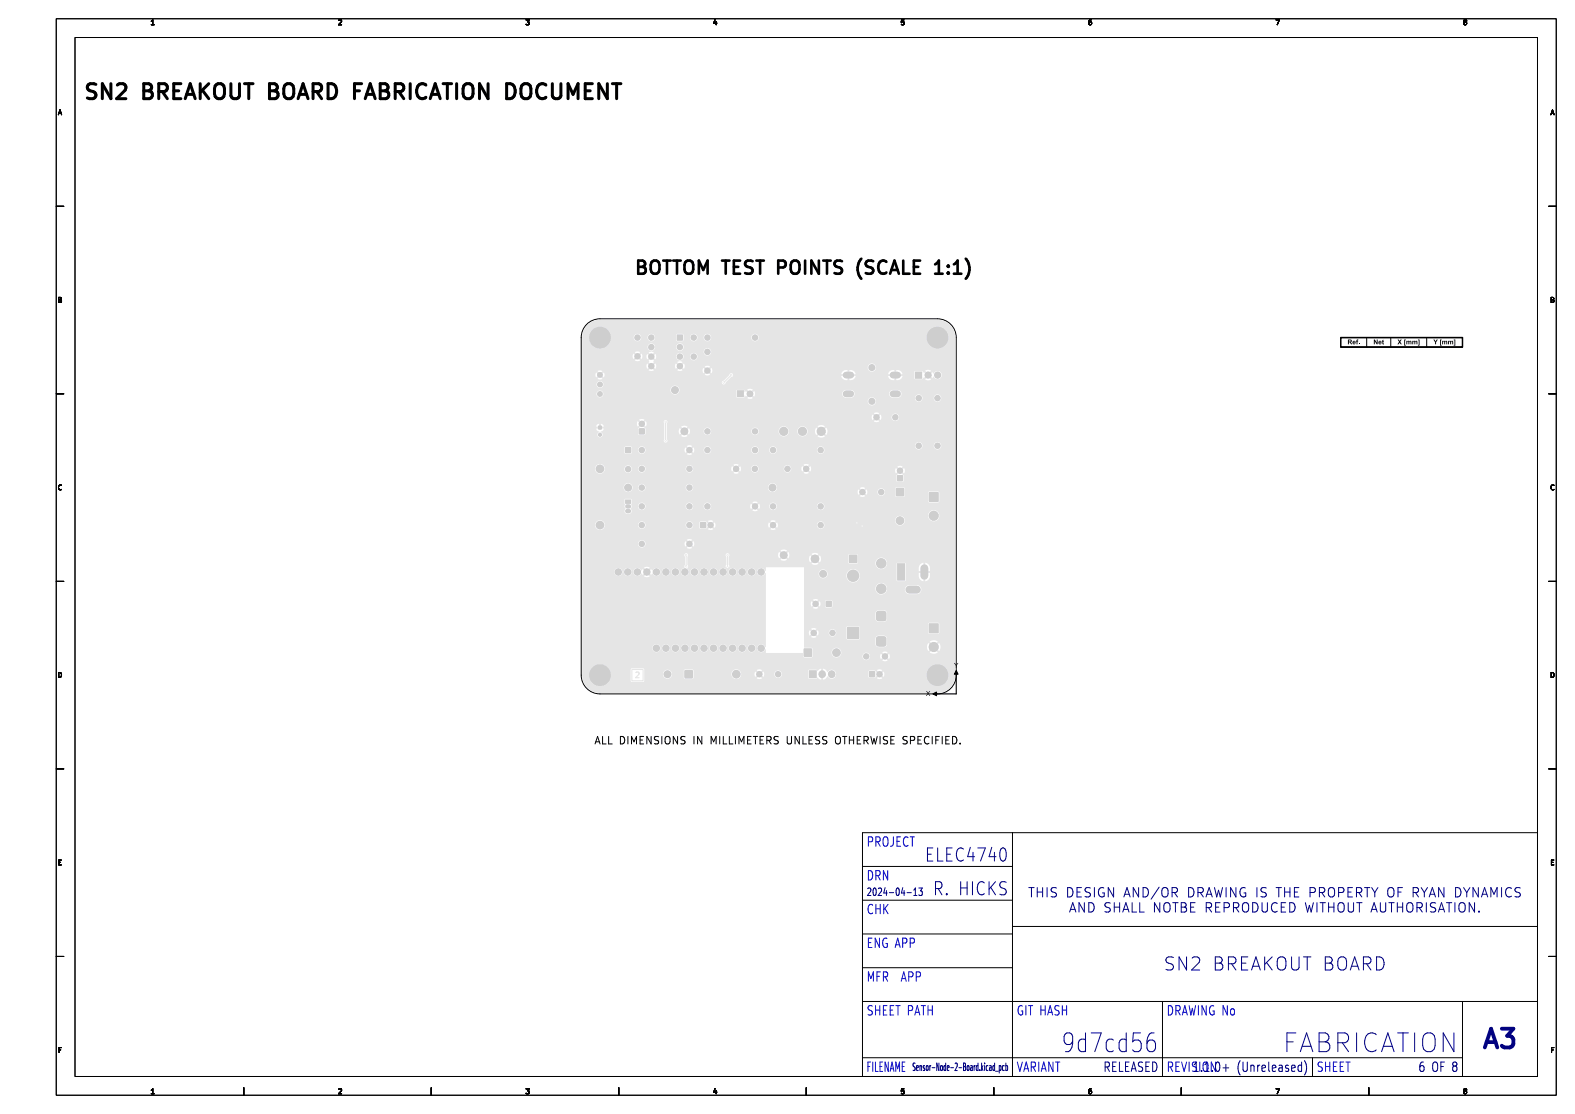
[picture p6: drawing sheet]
<svg xmlns="http://www.w3.org/2000/svg" width="420mm" height="297mm" viewBox="0 0 420 297" stroke-linecap="round" stroke-linejoin="round" font-family="sans-serif">
<defs><g id="words">
<g font-size="6.7" fill="#fff">
<text x="344.8" y="281">FABRICATION</text>
<text x="396" y="279.5">A3</text>
</g>
<g font-size="5.3" fill="#fff">
<text x="22" y="26.5">SN2 BREAKOUT BOARD FABRICATION DOCUMENT</text>
<text x="286.5" y="281">9d7cd56</text>
</g>
<g font-size="4.7" fill="#fff">
<text x="172.2" y="73.1">BOTTOM TEST POINTS (SCALE 1:1)</text>
<text x="314.7" y="258.8">SN2 BREAKOUT BOARD</text>
</g>
<g font-size="4" fill="#fff">
<text x="249.7" y="230">ELEC4740</text>
<text x="249.7" y="239">R. HICKS</text>
</g>
<text font-size="3.3" fill="#fff" x="231.6" y="241.3">THIS DESIGN AND/OR DRAWING IS THE PROPERTY OF RYAN DYNAMICSAND SHALL NOTBE REPRODUCED WITHOUT A</text>
<g font-size="2.7" fill="#fff">
<text x="161.7" y="198.4">ALL DIMENSIONS IN MILLIMETERS UNLESS OTHERWISE SPECIFIED.</text>
<text x="231" y="225.5">PROJECT</text>
<text x="231" y="234.5">DRN</text>
<text x="231" y="243.5">CHK</text>
<text x="231" y="252.5">ENG APP</text>
<text x="231" y="261.5">MFR APP</text>
<text x="231" y="270.5">SHEET PATH</text>
<text x="271" y="270.5">GIT HASH</text>
<text x="311" y="270.5">DRAWING No</text>
<text x="271" y="285.8">VARIANT</text>
<text x="296.1" y="285.8">RELEASED</text>
<text x="311" y="285.8">REVISION</text>
<text x="318.5" y="285.8">1.1.0+ (Unreleased)</text>
<text x="351" y="285.8">SHEET</text>
<text x="379.4" y="285.8">6 OF 8</text>
</g>
<g font-size="2" fill="#fff">
<text x="231" y="239">2024-04-13</text>
<text x="231" y="285.8">FILENAME</text>
</g>
<g font-size="1.7" fill="#fff">
<text x="40" y="6.6">1</text>
<text x="90" y="6.6">2</text>
<text x="140" y="6.6">3</text>
<text x="190" y="6.6">4</text>
<text x="240" y="6.6">5</text>
<text x="290" y="6.6">6</text>
<text x="340" y="6.6">7</text>
<text x="390" y="6.6">8</text>
<text x="15.5" y="30.6">A</text>
<text x="413.5" y="30.6">A</text>
<text x="15.5" y="80.6">B</text>
<text x="413.5" y="80.6">B</text>
<text x="15.5" y="130.6">C</text>
<text x="413.5" y="130.6">C</text>
<text x="15.5" y="180.6">D</text>
<text x="413.5" y="180.6">D</text>
<text x="15.5" y="230.6">E</text>
<text x="413.5" y="230.6">E</text>
<text x="15.5" y="280.6">F</text>
<text x="413.5" y="280.6">F</text>
<text x="40" y="291.7">1</text>
<text x="90" y="291.7">2</text>
<text x="140" y="291.7">3</text>
<text x="190" y="291.7">4</text>
<text x="240" y="291.7">5</text>
<text x="290" y="291.7">6</text>
<text x="340" y="291.7">7</text>
<text x="390" y="291.7">8</text>
</g>
<text font-size="1.3" fill="#fff" x="245.7" y="285.5">Sensor-Node-2-Board.kicad_pcb</text>
</g></defs>
<path d="M156.2 86.8a5 5 0 0 1 3.8-1.8h90a5 5 0 0 1 5 5v90a5 5 0 0 1-5 5h-90a5 5 0 0 1-5-5v-90a5 5 0 0 1 1.2-3.2z" fill="none" stroke="#000" stroke-width=".27"/>
<path d="M169.6 179.3l.5-.1 .3 .4-.9 1.1h.9" fill="none" stroke="#e5e5e5" stroke-width=".3"/>
<path d="M168.5 178.5h3v3h-3z" fill="none" stroke="#e5e5e5" stroke-width=".27"/>
<g fill="#e5e5e5">
<circle cx="201.3" cy="125" r=".8"/>
<circle cx="196.3" cy="125" r=".8"/>
<circle cx="167.5" cy="125.1" r=".8"/>
<circle cx="206" cy="130" r="1"/>
<circle cx="160" cy="115.9" r=".5"/>
<circle cx="178" cy="179.8" r="1"/>
<circle cx="217.5" cy="161" r=".8"/>
<circle cx="240" cy="138.8" r="1.1"/>
<circle cx="215" cy="125" r=".8"/>
<circle cx="210" cy="125" r=".8"/>
<circle cx="160" cy="180" r="2.85"/>
<circle cx="201.3" cy="120" r=".8"/>
<circle cx="188.6" cy="120" r=".8"/>
<circle cx="202.5" cy="179.8" r=".8"/>
<circle cx="207.5" cy="179.8" r=".8"/>
<circle cx="218.8" cy="120" r=".8"/>
<circle cx="206.1" cy="120" r=".8"/>
<circle cx="250" cy="90" r="2.85"/>
<circle cx="209" cy="148" r="1"/>
<circle cx="185" cy="95.1" r=".8"/>
<circle cx="185" cy="90" r=".8"/>
<circle cx="236" cy="175" r=".8"/>
<circle cx="231" cy="175" r=".8"/>
<circle cx="183.8" cy="140" r=".8"/>
<circle cx="171.1" cy="140" r=".8"/>
</g>
<g fill="#e5e5e5">
<path d="M166.8 119.3h1.4v1.4h-1.4z" fill-rule="evenodd"/>
<path d="M159.6 113.6h.8v.8h-.8z" fill-rule="evenodd"/>
<path d="M220.3 160.3h1.4v1.4h-1.4z" fill-rule="evenodd"/>
<path d="M239 130.2h2v2h-2z" fill-rule="evenodd"/>
<path d="M166.7 133.2h1.5v1.1h-1.5z" fill-rule="evenodd"/>
</g>
<path d="M167.3 135h.4M167.3 136.3h.4" fill="none" stroke="#e5e5e5" stroke-width="1.1"/>
<g fill="#e5e5e5">
<path d="M226.5 148h2v2h-2z" fill-rule="evenodd"/>
<path d="M226 167.2h3v3.1h-3z" fill-rule="evenodd"/>
<path d="M231.8 179h1.5v1.5h-1.5z" fill-rule="evenodd"/>
</g>
<g fill="#e5e5e5">
<circle cx="217.3" cy="149" r="1.1"/>
<circle cx="227.5" cy="153.5" r="1.6"/>
<circle cx="164.9" cy="152.5" r=".89"/>
<circle cx="167.4" cy="152.5" r=".89"/>
<circle cx="169.9" cy="152.5" r=".89"/>
<circle cx="172.5" cy="152.5" r=".89"/>
<circle cx="175" cy="152.5" r=".89"/>
<circle cx="177.6" cy="152.5" r=".89"/>
<circle cx="180.1" cy="152.5" r=".89"/>
<circle cx="182.6" cy="152.5" r=".89"/>
<circle cx="185.2" cy="152.5" r=".89"/>
<circle cx="187.7" cy="152.5" r=".89"/>
<circle cx="190.3" cy="152.5" r=".89"/>
<circle cx="192.8" cy="152.5" r=".89"/>
<circle cx="195.3" cy="152.5" r=".89"/>
<circle cx="197.9" cy="152.5" r=".89"/>
<circle cx="200.4" cy="152.5" r=".89"/>
<circle cx="203" cy="152.5" r=".89"/>
<circle cx="203" cy="172.8" r=".89"/>
<circle cx="200.4" cy="172.8" r=".89"/>
<circle cx="197.9" cy="172.8" r=".89"/>
<circle cx="195.3" cy="172.8" r=".89"/>
<circle cx="192.8" cy="172.8" r=".89"/>
<circle cx="190.3" cy="172.8" r=".89"/>
<circle cx="187.7" cy="172.8" r=".89"/>
<circle cx="185.2" cy="172.8" r=".89"/>
<circle cx="182.6" cy="172.8" r=".89"/>
<circle cx="180.1" cy="172.8" r=".89"/>
<circle cx="177.6" cy="172.8" r=".89"/>
<circle cx="175" cy="172.8" r=".89"/>
<circle cx="160" cy="105" r=".72"/>
<circle cx="160" cy="102.5" r=".72"/>
<circle cx="160" cy="100" r=".72"/>
<circle cx="234.5" cy="179.8" r=".8"/>
<circle cx="167.5" cy="130" r="1"/>
<circle cx="183.8" cy="125" r=".8"/>
<circle cx="171.1" cy="125" r=".8"/>
<circle cx="219.5" cy="153" r="1"/>
<circle cx="218.8" cy="140" r=".8"/>
<circle cx="206.1" cy="140" r=".8"/>
<circle cx="209" cy="115" r="1.17"/>
<circle cx="214" cy="115" r="1.17"/>
<circle cx="219" cy="115" r="1.17"/>
<circle cx="188.6" cy="115" r=".8"/>
<circle cx="201.3" cy="115" r=".8"/>
<circle cx="201.3" cy="90" r=".8"/>
<circle cx="188.6" cy="90" r=".8"/>
</g>
<path d="M225.6 105h1.2M225.6 100h1.2M238.1 105h1.2M238.1 100h1.2" fill="none" stroke="#e5e5e5" stroke-width="1.7"/>
<g fill="#e5e5e5">
<path d="M247.8 131.3h2.4v2.4h-2.4z" fill-rule="evenodd"/>
<path d="M186.8 139.3h1.4v1.4h-1.4z" fill-rule="evenodd"/>
<path d="M244 99.1h1.8v1.8h-1.8z" fill-rule="evenodd"/>
<path d="M239.3 126.8h1.4v1.4h-1.4z" fill-rule="evenodd"/>
<path d="M182.6 178.7h2.1v2.1h-2.1z" fill-rule="evenodd"/>
<path d="M233.9 169.8l1.8-.1 .5 .2 .1 1.8-.2 .5-1.8 .1-.5-.2-.2-1.8z" fill-rule="evenodd"/>
<path d="M233.8 163.1l.5-.2 1.8 .1 .2 .6-.1 1.7-.5 .3-1.8-.2-.3-.5z" fill-rule="evenodd"/>
<path d="M214.4 173h2.1v2h-2.1z" fill-rule="evenodd"/>
<path d="M180.6 89.3h1.4v1.4h-1.4z" fill-rule="evenodd"/>
<path d="M215.7 178.7h2v2.1h-2z" fill-rule="evenodd"/>
</g>
<g fill="#e5e5e5">
<circle cx="249" cy="137.5" r="1.3"/>
<circle cx="250" cy="106.1" r=".8"/>
<circle cx="250" cy="118.8" r=".8"/>
<circle cx="217" cy="168.7" r=".8"/>
<circle cx="222" cy="168.7" r=".8"/>
<circle cx="245" cy="118.8" r=".8"/>
<circle cx="245" cy="106.1" r=".8"/>
<circle cx="189.5" cy="140" r=".8"/>
<circle cx="171.1" cy="120" r=".8"/>
<circle cx="183.8" cy="120" r=".8"/>
<circle cx="247.5" cy="100" r=".9"/>
<circle cx="250" cy="100" r=".9"/>
<circle cx="171.1" cy="145" r=".8"/>
<circle cx="183.8" cy="145" r=".8"/>
<circle cx="240" cy="125.5" r=".8"/>
<circle cx="196.3" cy="179.8" r="1.1"/>
<circle cx="235" cy="157" r="1.35"/>
<circle cx="235" cy="150.2" r="1.35"/>
<circle cx="235" cy="131.2" r=".8"/>
<circle cx="230" cy="131.2" r=".8"/>
<circle cx="223" cy="174" r="1.1"/>
<circle cx="171.1" cy="135" r=".8"/>
<circle cx="183.8" cy="135" r=".8"/>
<circle cx="180" cy="104" r="1"/>
<circle cx="160" cy="125" r="1.1"/>
<circle cx="160" cy="140" r="1.1"/>
<circle cx="170" cy="90" r=".8"/>
<circle cx="170" cy="95" r=".8"/>
<circle cx="181.3" cy="92.5" r=".8"/>
<circle cx="181.3" cy="95.1" r=".8"/>
<circle cx="181.3" cy="97.6" r=".8"/>
<circle cx="173.7" cy="97.6" r=".8"/>
<circle cx="173.7" cy="95.1" r=".8"/>
<circle cx="173.7" cy="92.5" r=".8"/>
<circle cx="173.7" cy="90" r=".8"/>
<circle cx="160" cy="90" r="2.85"/>
</g>
<path d="M219.2 179.7v.1M221.8 179.7v.1" fill="none" stroke="#e5e5e5" stroke-width="1.9"/>
<g fill="#e5e5e5">
<circle cx="218.8" cy="135" r=".8"/>
<circle cx="206.1" cy="135" r=".8"/>
<circle cx="200" cy="105" r=".85"/>
<circle cx="188.6" cy="93.8" r=".8"/>
<circle cx="188.6" cy="98.8" r=".8"/>
</g>
<g fill="#e5e5e5">
<path d="M196.6 104.1h1.7v1.7h-1.7z" fill-rule="evenodd"/>
<path d="M239.3 150.3h2v4.4h-2z" fill-rule="evenodd"/>
</g>
<path d="M242.5 157.2h2M246.5 151.5v2" fill="none" stroke="#e5e5e5" stroke-width="2"/>
<g fill="#e5e5e5">
<path d="M170.4 114.3h1.5v1.4h-1.5z" fill-rule="evenodd"/>
<path d="M247.8 166.3h2.4v2.4h-2.4z" fill-rule="evenodd"/>
</g>
<g fill="#e5e5e5">
<circle cx="171.1" cy="113" r=".8"/>
<circle cx="249" cy="172.5" r="1.3"/>
<circle cx="183.8" cy="130" r=".8"/>
<circle cx="171.1" cy="130" r=".8"/>
<circle cx="188.6" cy="135" r=".8"/>
<circle cx="201.3" cy="135" r=".8"/>
<circle cx="238.7" cy="111.2" r=".8"/>
<circle cx="233.7" cy="111.2" r=".8"/>
<circle cx="250" cy="180" r="2.85"/>
<circle cx="182.5" cy="115" r="1"/>
<circle cx="228.5" cy="139.4" r=".3"/>
<circle cx="229.9" cy="140.2" r=".3"/>
<circle cx="177.5" cy="112.5" r=".3"/>
<circle cx="177.5" cy="117.5" r=".3"/>
<circle cx="195" cy="100" r=".3"/>
<circle cx="193" cy="102" r=".3"/>
<circle cx="194" cy="148" r=".3"/>
<circle cx="194" cy="151.3" r=".3"/>
<circle cx="183" cy="148" r=".3"/>
<circle cx="183" cy="151" r=".3"/>
</g>
<path d="M177.5 112.5v5M195 100l-2 2" fill="none" stroke="#e5e5e5" stroke-width=".3"/>
<path d="M183 148v3M194 151.2h.1M194 148v3.2" fill="none" stroke="#e5e5e5" stroke-width=".27"/>
<path d="M156.6 86.6a4.8 4.8 0 0 1 3.4-1.3h90.4a4.8 4.8 0 0 1 4.3 4.8h-52.4v-.2a1.01 1.01 0 0 0-1.1-.9 1.01 1.01 0 0 0-.9 1.1h-10.7v-.2a1.01 1.01 0 0 0-1.1-.9 1.01 1.01 0 0 0-.9 1.1h-1.6v-.2a1 1 0 0 0-.7-.9 1 1 0 0 0-1.1 .4h-1.9l-.4-.4h-1.2l-.4 .2v.9h-5.6v-.2a1.01 1.01 0 0 0-1.1-.9 1.01 1.01 0 0 0-.9 1.1h-1.7v-.2a1.01 1.01 0 0 0-1.5-.8 1.01 1.01 0 0 0 0 1.8 1.01 1.01 0 0 0 1.5-.8h1.7v.2a1.01 1.01 0 0 0 1.1 .7 1.01 1.01 0 0 0 .9-.9h5.6v.5l.2 .4h1.4l.4-.4v-1.2h1.9a1 1 0 0 0 .4 1.5 1 1 0 0 0 1.4-.8h1.6l.1 .2a1.01 1.01 0 0 0 1 .7 1.01 1.01 0 0 0 .9-.9h10.7l.1 .2a1.01 1.01 0 0 0 1 .7 1.01 1.01 0 0 0 .9-.9h52.4v2.5h-72.4v-.2a1.01 1.01 0 0 0-1.5-.7 1.01 1.01 0 0 0 0 1.7 1.01 1.01 0 0 0 1.5-.8h72.4v1.3h-65.1v-.2a1.01 1.01 0 0 0-1.5-.7 1.01 1.01 0 0 0 0 1.7 1.01 1.01 0 0 0 1.5-.8h65.1v1.3h-68.7v-.2a1.01 1.01 0 0 0-1.5-.8 1.01 1.01 0 0 0 0 1.7 1.01 1.01 0 0 0 1.5-.7h68.7v2.7h-21.1a1.11 1.11 0 0 0-1.7-.8 1.11 1.11 0 0 0 0 1.9 1.11 1.11 0 0 0 1.7-.9v-.2h21.1v2h-3.6a1.16 1.16 0 0 0-1-1 1.16 1.16 0 0 0-1.2 .7l-.3-.4-.7 .7-.3-.3 .7-.8a1.38 1.38 0 0 0-1.6 0l.7 .8-.4 .3-.7-.7-.2 .1-.2-.4h-1.9l-.2 .9h-3.1a1.41 1.41 0 0 0-1.7-1.2v.9h-.5v-.9h-.5a1.35 1.35 0 0 0-1.2 1.2l-8.6-.1a1.42 1.42 0 0 0-1.7-1.1v.9h-.5v-.9l-36.1 .1-.2-.6-.7 .7-.3-.4 .7-.7-.5-.2h-6.3l-.2-.6-.7 .7-.4-.4 .7-.7-.6-.2-.1-.2a1.01 1.01 0 0 0 1-1 1.01 1.01 0 0 0-.9-1 1.01 1.01 0 0 0-1.1 .9h-5.3l-.2-.6-.7 .6-.4-.3 .7-.7-.7-.2v-.2a1.02 1.02 0 0 0 .9-1.5 1.02 1.02 0 0 0-1.7-.1 1.02 1.02 0 0 0 .7 1.6v.2l-.6 .2 .6 .7-.3 .3-.7-.6-.2 .5h-1.1l-.2-.6-.7 .7-.4-.4 .7-.7a1.29 1.29 0 0 0-1.4 0l.6 .7-.3 .4-.7-.7a1.29 1.29 0 0 0 0 1.4l.7-.7 .3 .4-.6 .7a1.29 1.29 0 0 0 1.4 0l-.7-.7 .4-.4 .7 .7 .2-.8h1.1l.2 .9 .7-.7 .3 .4-.6 .7 .2 .1-.2 .2 .6 .7-.3 .4-.7-.7a1.29 1.29 0 0 0 0 1.4l.7-.6 .3 .3-.6 .7 .2 .1 .6 .1 .6-.2-.7-.7 .4-.3 .7 .6a1.29 1.29 0 0 0 0-1.4l-.7 .7-.4-.4 .7-.7-.2-.1 .2-.2-.7-.7 .4-.4 .7 .7 .2-.8h5.3a1.51 1.51 0 0 0 1 1.2l-.7 .3 .7 .7-.4 .4-.7-.7a1.3 1.3 0 0 0 0 1.4l.7-.6 .4 .3-.7 .7a1.3 1.3 0 0 0 1.4 0l-.7-.7 .4-.3 .7 .6 .2-.8h5.9l-.6 .2 .7 .7-.4 .4-.6-.7-.3 .8 .3 .6 .6-.6 .4 .3-.7 .7h-26.7l-.2-.6-.6 .6-.4-.3 .7-.7-.8-.2-.6 .2 .6 .7-.3 .3-.6-.6-.2 .8 .2 .5 .6-.6 .3 .4-.6 .6 .8 .2 .6-.2-.7-.6 .4-.4 .6 .6 .2-.7h26.8a1.29 1.29 0 0 0 1.4 0l-.7-.7 .3-.3 .7 .6 .2-.8h35.3l-.6 .4-.3 .7h1.4l-.1 .1-30.1-.1a.53 .53 0 0 0-.6-.3 .53 .53 0 0 0-.4 .5l-1.8 1.6a.5 .5 0 0 0 0 .8h-31.8v-.2a.93 .93 0 0 0-1.5-.4 .93 .93 0 0 0 .3 1.6 .93 .93 0 0 0 1.2-1l32.2 .1 1.8-2 .5-.2 .1-.4h30.1l.1 .3-1.4 .1a1.41 1.41 0 0 0 1.7 1.1v-.9h.5v.9h.4a1.35 1.35 0 0 0 1.3-1.2h-1.4v-.4h11.4v.4l-1.4 .1a1.41 1.41 0 0 0 1.7 1.1v-.9h.5v.9h.4a1.35 1.35 0 0 0 1.3-1.2h-1.4v-.4h4.5v1.1l.2 .2h1.9l.2-.4 .2 .1 .7-.7 .4 .3-.6 .8a1.39 1.39 0 0 0 1.5 0l-.7-.8 .3-.3 .7 .7 .3-.4a1.24 1.24 0 0 0 2.1 0l.1-.5h3.6v5h-14.3l-.2-.6-.6-.3-1.6-.1a1.05 1.05 0 0 0-.9 1h-9.2l-.2-.6-.8-.4-1.6 .1-.5 .3-.2 .6h-23.3l-.2-.7-.6 .7-.4-.4 .6-.7a1.34 1.34 0 0 0-1.5 .1h-18a1.2 1.2 0 0 0-1.8-1 1.2 1.2 0 0 0-.1 2h-18.4v-.1a.92 .92 0 0 0-1.5-.4 .92 .92 0 0 0 .3 1.5 .92 .92 0 0 0 1.2-1l18.5 .1a1.21 1.21 0 0 0 1.8-1.1h18l.7 .6-.4 .4-.6-.7-.3 .3-.2-.5h-1.9l-.1 1.9 .2 .2 1.8-.1 .2-.5 .3 .3 .6-.7 .4 .4-.6 .7a1.34 1.34 0 0 0 1.5-.1l-.7-.6 .4-.4 .6 .7 .2-.9h23.3l.1 .6 .4 .4 1.8 .2a1.06 1.06 0 0 0 1-1.2h9.2l.1 .6 .4 .4 1.8 .2a1.06 1.06 0 0 0 1-1.2h14.3v1.3h-3.7v-.1a1.01 1.01 0 0 0-1.1-1 1.01 1.01 0 0 0-.9 1.1h-3v-.1a1 1 0 0 0-1.5-.8 1 1 0 0 0-.2 1.6l-10.7-.1a1.11 1.11 0 0 0-1.8-.6 1.11 1.11 0 0 0 .3 1.9 1.11 1.11 0 0 0 1.5-1.2h10.8a1.01 1.01 0 0 0 1.6-.7l3 .1a1 1 0 0 0 1 .9 1 1 0 0 0 1-1h3.7v5.1h-15v-.1a1.01 1.01 0 0 0-1-1 1.01 1.01 0 0 0-1 .9h-2.7l-.2-.6-.7 .7-.3-.4 .7-.6a1.29 1.29 0 0 0-1.5 0l.7 .6-.4 .4-.7-.6a1.29 1.29 0 0 0 .1 1.4l.6-.7 .4 .3-.7 .7 .2 .1h-55.2a.51 .51 0 0 0-.8-.3 .51 .51 0 0 0-.1 .8h-4.7l-.2-.6-.7 .7-.3-.4 .7-.7a1.28 1.28 0 0 0-1.5 0l.7 .7-.4 .4-.6-.7-.3 .6 .2 .8h-9a.74 .74 0 0 0-.8-.7v.8l9.9-.1 .6-.7 .4 .4-.9 .9h-10v-.5h-.5v-.8a.74 .74 0 0 0-.7 .8h.8v.5h-.8l.3 .5 .5 .3a.81 .81 0 0 0-.5 .8 .81 .81 0 0 0 .6 .7 .78 .78 0 0 0 .8-.7 .78 .78 0 0 0-.5-.8l.5-.3 .3-.5h9.2l.1 1.6 1.5 .1 .3-.4v-1.2l-.9-1 .3-.4 .7 .7 .2-.8h4.7v4.2a.52 .52 0 0 0 0 .7 .52 .52 0 0 0 .8 0 .52 .52 0 0 0-.1-.7v-4.2l.2-.5 55.8 .1 .7-.2-.7-.7 .3-.3 .7 .7 .2-.9h2.7a1.01 1.01 0 0 0 .9 1.1 1.01 1.01 0 0 0 1.1-.9h15v3.6h-34l-.4-.9-.7 .8-.4-.4 .7-.8a1.67 1.67 0 0 0-1.9 .1l.7 .7-.3 .4-.8-.8-.3 .9h-1.9a1.37 1.37 0 0 0-1.4-1.3 1.37 1.37 0 0 0-1.4 1.3h-2.2l-.1-.2a1.37 1.37 0 0 0-1.5-1.1 1.37 1.37 0 0 0-1.2 1.5h-5.3v-.2a1.01 1.01 0 0 0-1.1-.9 1.01 1.01 0 0 0-.9 1.1h-10.7v-.2a1 1 0 0 0-1-.9 1 1 0 0 0-1 .9h-3.6l-.3-.8-.7 .8-.4-.4 .8-.7a1.47 1.47 0 0 0-1.8 0l.8 .7-.4 .4-.8-.7a1.49 1.49 0 0 0 .1 1.7l.7-.8 .4 .4-.7 .8a1.49 1.49 0 0 0 1.7-.1l-.8-.7 .4-.4 .7 .8 .3-1h3.6a1.01 1.01 0 0 0 .9 1.1 1.01 1.01 0 0 0 1.1-.9l10.8 .1a1 1 0 0 0 1 .8 1 1 0 0 0 .9-.9h5.3a1.37 1.37 0 0 0 1.5 1.3 1.37 1.37 0 0 0 1.3-1.5h2.2v.2a1.37 1.37 0 0 0 1.5 1.3 1.37 1.37 0 0 0 1.3-1.5h1.9l.3 1.1 .8-.8 .3 .4-.7 .7 .2 .2a1.66 1.66 0 0 0 1.8-.2l-.8-.7 .4-.4 .7 .8 .4-1.1h34v4h-3.7a1.01 1.01 0 0 0-1-1.1 1.01 1.01 0 0 0-1 1.1h-3v-.1a1.01 1.01 0 0 0-1.5-.8 1.01 1.01 0 0 0 0 1.7 1.01 1.01 0 0 0 1.5-.8l3 .1a1 1 0 0 0 1 .9 1 1 0 0 0 1-1h3.7v1.2h-34.9v-.2a1.01 1.01 0 0 0-1.1-.9 1.01 1.01 0 0 0-.9 1.1h-10.7v-.2a1.01 1.01 0 0 0-1.1-.9 1.01 1.01 0 0 0-.9 1.1h-2.8v-.2a1.01 1.01 0 0 0-1.1-.9 1.01 1.01 0 0 0-.9 1.1h-10.7v-.2a1.01 1.01 0 0 0-1-.9 1.01 1.01 0 0 0-1 .9h-2.5l-.2-.6-.7 .7-.3-.4 .7-.7a1.28 1.28 0 0 0-1.5 0l.7 .7-.4 .4-.6-.7-.3 .8h-10.4v-.2a1 1 0 0 0-.7-.9 1 1 0 0 0-1.1 .4h-1.8l-.4-.4h-1.2l-.4 .4v1.2l.4 .4h1.2l.4-.4v-1.2h1.8a1 1 0 0 0 .5 1.5 1 1 0 0 0 1.3-.8h10.4l.3 .6 .6-.7 .4 .4-.6 .7a1.29 1.29 0 0 0 1.4 0l-.7-.7 .3-.4 .7 .7 .2-.8h2.5a1.01 1.01 0 0 0 .9 1.1 1.01 1.01 0 0 0 1.1-.9h10.7l.1 .2a1.01 1.01 0 0 0 1 .7 1.01 1.01 0 0 0 .9-.9h2.8l.1 .2a1.01 1.01 0 0 0 1 .7 1.01 1.01 0 0 0 .9-.9h10.7l.1 .2a1.01 1.01 0 0 0 1 .7 1.01 1.01 0 0 0 .9-.9h34.9v5.3h-13.4l-.2-.6-.7 .7-.4-.4 .7-.7a1.28 1.28 0 0 0-1.4 0l.6 .7-.3 .4-.7-.7-22.6 .1-.2-.6-.7 .7-.4-.4 .7-.7a1.29 1.29 0 0 0-1.4 0l.6 .7-.3 .4-.7-.7-.2 .8h-2.7v-.2a1.01 1.01 0 0 0-1.1-.9 1.01 1.01 0 0 0-.9 1.1h-6.7v-.2a1 1 0 0 0-1-.9 1 1 0 0 0-1 .9h-2.7l-.2-.6-.7 .7-.4-.4 .7-.7a1.29 1.29 0 0 0-1.4 0l.6 .7-.3 .4-.7-.7-.2 .8h-10.2v-.2a1.01 1.01 0 0 0-1.1-.9 1.01 1.01 0 0 0-.9 1.1h-10.7v-.2a1 1 0 0 0-1.1-.9 1 1 0 0 0-.8 1.2h-1.7v-.2a1 1 0 0 0-1-.9 1 1 0 0 0-1 .8h-5.2v-.2a1.3 1.3 0 0 0-2.2-.7 1.3 1.3 0 0 0 .4 2.2 1.3 1.3 0 0 0 1.8-1.3h5.2a1 1 0 0 0 .9 1.2 1 1 0 0 0 1.1-.9h1.7a1 1 0 0 0 1 .8 1 1 0 0 0 .9-.9l10.8 .1a1 1 0 0 0 1 .8 1 1 0 0 0 .9-.9h10.2l.2 .6 .7-.7 .3 .4-.6 .7a1.29 1.29 0 0 0 1.4 0l-.7-.7 .4-.4 .7 .7 .2-.8h2.7a1.01 1.01 0 0 0 .9 1.1 1.01 1.01 0 0 0 1.1-.9l6.7 .1a1 1 0 0 0 1 .8 1 1 0 0 0 1-.9h2.7l.2 .6 .7-.7 .3 .4-.6 .7a1.29 1.29 0 0 0 1.4 0l-.7-.7 .4-.4 .7 .7 .2-.8h22.5l-.1 .7 .2 .6 .7-.7 .3 .4-.9 .8v1.6l.4 .2h1.2l.4-.4v-1.2l-1-1 .4-.4 .7 .7 .2-.8h13.4v4.9h-13.4l-.4-.4h-1.8l-.4 .4v1h-2.7a1 1 0 0 0-.9-1.1 1 1 0 0 0-1.1 .9h-2.7l-.2-.6-.7 .6-.4-.3 .7-.7-.6-.2h-22.9v-.2a1.2 1.2 0 0 0-1.4-.9 1.2 1.2 0 0 0-1 1.3h-20v-.2a1.01 1.01 0 0 0-1.1-.9 1.01 1.01 0 0 0-.9 1.1h-10.7v-.2a1.01 1.01 0 0 0-1-.9 1.01 1.01 0 0 0-1 .9h-1.4v-.2a1.2 1.2 0 0 0-2-.6 1.2 1.2 0 0 0 .3 2 1.2 1.2 0 0 0 1.7-1.2h1.4v.2a1.01 1.01 0 0 0 1 .9 1.01 1.01 0 0 0 1-.9h10.7a1 1 0 0 0 1.1 .9 1 1 0 0 0 .9-.9l20 .1a1.2 1.2 0 0 0 1.4 1 1.2 1.2 0 0 0 1-1.3h22.6l-.5 .2 .6 .7-.3 .3-.7-.6a1.29 1.29 0 0 0 0 1.4l.7-.7 .3 .4-.6 .7a1.29 1.29 0 0 0 1.4 0l-.7-.7 .4-.4 .7 .7 .2-.8h2.7a1.01 1.01 0 0 0 .9 1.1 1.01 1.01 0 0 0 1.1-.9h2.7v.8l.2 .3 2 .1 .4-.4v-1.8h13.4v1.1h-4.2l-.4-.4h-2.2l-.4 .4v2.2l.4 .4 2.5-.1 .1-2.5h4.2v3.7h-34.9v-.2a1.01 1.01 0 0 0-1.1-.9 1.01 1.01 0 0 0-.9 1.1h-10.7v-.2a1.01 1.01 0 0 0-1-.9 1.01 1.01 0 0 0-1 .9h-2.5l-.2-.6-.7 .7-.3-.4 .7-.7a1.28 1.28 0 0 0-1.5 0l.7 .7-.4 .4-.6-.7-.3 .8h-10.4v-.2a1.01 1.01 0 0 0-1.1-.9 1.01 1.01 0 0 0-.9 1.1h-2.8v-.2a1.01 1.01 0 0 0-1.1-.9 1.01 1.01 0 0 0-.9 1.1h-10.7v-.2a1 1 0 0 0-1-.9 1 1 0 0 0-1 1.1h-1.7v-2l-1.7-.1-.2 .2 .1 2.1a.4 .4 0 0 1 .2 .4 .4 .4 0 0 1-.2 .4l.2 .7 1 .2a.85 .85 0 0 0 .4-1.5l.2-.4h1.7a1.01 1.01 0 0 0 1 .9 1.01 1.01 0 0 0 1-.9h10.7l.1 .2a1.01 1.01 0 0 0 1 .7 1.01 1.01 0 0 0 .9-.9h2.8l.1 .2a1.01 1.01 0 0 0 1 .7 1.01 1.01 0 0 0 .9-.9h10.4l.3 .6 .6-.7 .4 .4-.6 .7a1.29 1.29 0 0 0 1.4 0l-.7-.7 .3-.4 .7 .7 .2-.8h2.5v.2a1.01 1.01 0 0 0 1 .9 1.01 1.01 0 0 0 1-.9h10.7l.1 .2a1.01 1.01 0 0 0 1 .7 1.01 1.01 0 0 0 .9-.9h34.9v2.3h-4.2v-.3a1.5 1.5 0 0 0-2.3-.9 1.5 1.5 0 0 0-.1 2.5h-6.8v-.2a1.3 1.3 0 0 0-2.3-.6 1.3 1.3 0 0 0 .8 2.2h-20v-.2a1.01 1.01 0 0 0-1-.9 1.01 1.01 0 0 0-1 .9h-10.4l-.2-.6-.7 .7-.3-.4 .7-.7a1.29 1.29 0 0 0-1.5 0l.7 .7-.4 .4-.6-.7-.3 .6h-14l-.2-.6-.7 .7-.4-.4 .7-.7a1.29 1.29 0 0 0-1.4 0l.6 .7-.3 .4-1-1h-1.4l-.2 .4v.7h-1.7v-.2a1.01 1.01 0 0 0-1.1-.9 1.01 1.01 0 0 0-.9 1.1h-10.7v-.2a1 1 0 0 0-1-.9 1 1 0 0 0-1 .9h-8.8v-.2a1.3 1.3 0 0 0-2.2-.7 1.3 1.3 0 0 0 .4 2.2 1.3 1.3 0 0 0 1.8-1.3h8.8a1.01 1.01 0 0 0 .9 1.1 1.01 1.01 0 0 0 1.1-.9l10.7 .1a1 1 0 0 0 1.1 .8 1 1 0 0 0 .9-.9h1.7v.5l.2 .4h1.4l1-1 .3 .4-.6 .7a1.28 1.28 0 0 0 1.4 0l-.7-.7 .4-.4 .7 .7 .2-.8h14l.3 .8 .6-.7 .4 .4-.6 .7a1.3 1.3 0 0 0 1.4 0l-.7-.7 .3-.4 .7 .7 .2-.8h10.4v.2a1.01 1.01 0 0 0 1 .9 1.01 1.01 0 0 0 1-.9h20.3l.9-.4 .3-1h6.8a1.5 1.5 0 0 0 1.6 .1 1.5 1.5 0 0 0 .8-1.4h4.2v7.5h-69.6l-.2-.6-.7 .7-.3-.4 .7-.7a1.28 1.28 0 0 0-1.5 0l.7 .7-.4 .4-.6-.7-.3 .8h-10.4v-.2a1.01 1.01 0 0 0-1.5-.8 1.01 1.01 0 0 0 0 1.8 1.01 1.01 0 0 0 1.5-.8h10.4l.3 .6 .6-.7 .4 .4-.6 .7a1.29 1.29 0 0 0 1.4 0l-.7-.7 .3-.4 .7 .7 .2-.8h69.6v3.2h-25.9l-.4-.4h-1.8l-.4 .4v.8h-7.3l-.3-.8-.7 .7-.4-.3 .7-.9a1.6 1.6 0 0 0-1.8 .1l.2 .2h-6.1l-.3-.8-.7 .8-.4-.4 .7-.8a1.49 1.49 0 0 0-1.7 .1l.8 .7-.4 .4-.7-.8-.3 .8h-13a.52 .52 0 0 0-.8-.3 .52 .52 0 0 0 0 .9v2.1a.52 .52 0 0 0-.1 .7 .52 .52 0 0 0 .8 0 .52 .52 0 0 0-.1-.8v-2l.2-.6h13l.3 1 .7-.8 .4 .4-.7 .8a1.49 1.49 0 0 0 1.7-.1l-.8-.7 .4-.4 .7 .8 .3-1h6.1l.6 .6-.4 .3-.8-.7a1.58 1.58 0 0 0 0 1.8l.8-.7 .4 .3-.7 .9a1.59 1.59 0 0 0 1.8-.1l-.8-.8 .4-.3 .7 .7 .3-1h7.3v1l.2 .4h2l.4-.4v-1.8h25.9v3.3h-6.7v-.3a1.49 1.49 0 0 0-1.3-1.1v1.1h-.5v-1.1l-.5 .2-9.2-.1a1.56 1.56 0 0 0-2.3-1.2 1.56 1.56 0 0 0 0 2.6 1.56 1.56 0 0 0 2.3-1.2v-.2h2.7l-.1 3.3h-9.8a1.8 1.8 0 0 0-1.6-1.7 1.8 1.8 0 0 0-1.9 1.2h-5.1v-.2a1.2 1.2 0 0 0-2-.6 1.2 1.2 0 0 0 .3 2 1.2 1.2 0 0 0 1.7-1.2h5.1a1.8 1.8 0 0 0 1.5 2.4 1.8 1.8 0 0 0 2-1.9h9.8v1.5l2.2 .1 .2-.2v-4.6h4.2l-.6 .7-.1 1.3h1v.5h-1v.9a1.5 1.5 0 0 0 1.2 1.4v-1.1h.5l.1 1.1a1.51 1.51 0 0 0 1.2-1.4v-.9h-1v-.5h1v-.8h6.7v5.7h-9l-.3-.7-.8-.4h-2.4l-.5 .3-.4 .5h-4.8a1.55 1.55 0 0 0-2.3-1.2 1.55 1.55 0 0 0 0 2.7 1.55 1.55 0 0 0 2.3-1.2v-.3h4.8v.3a1.2 1.2 0 0 0 1.1 1.3l2.6-.1 .5-.5 .2-.7h9v3.3h-32.7l-.4-.4h-1.2l-.4 .2v.7h-1.2l-.2-.6-.7 .7-.4-.4 .7-.7a1.29 1.29 0 0 0-1.4 0l.6 .7-.3 .4-.7-.7a1.3 1.3 0 0 0 0 1.4l.7-.7 .3 .4-.6 .7a1.3 1.3 0 0 0 1.4 0l-.7-.7 .4-.4 .7 .7 .2-.8h1.2v.7l.2 .4h1.6l.2-.4v-1.2h32.7v3.1h-18.2l-.1-.4-.4-.4-2.2 .1-.4 .6 .2 2 .6 .4h1.5a.87 .87 0 0 0 .8-.8v-1.5h18.2v2.9h-4.2l-.4-.4h-2.2l-.4 .4v.9h-18.2l-.4-.4h-2.8l-.4 .4v1.5h-2.7a1.01 1.01 0 0 0-.9-1.1 1.01 1.01 0 0 0-1.1 .9h-2.7l-.2-.6-.7 .7-.4-.4 .7-.6a1.29 1.29 0 0 0-1.4 0l.6 .6-.3 .4-.7-.6a1.29 1.29 0 0 0 0 1.4l.7-.7 .3 .3-.6 .8a1.29 1.29 0 0 0 1.4-.1l-.7-.7 .4-.3 .7 .7 .2-.9h2.7v.2a1.01 1.01 0 0 0 1 .9 1.01 1.01 0 0 0 1-.9h2.7v1.4l.4 .3 3.1-.1 .1-3.1h18.2v1.3l.2 .4h2.4l.4-.4v-2.2h4.2v3.8h-18.2a.87 .87 0 0 0-.8-.8l-1.5 .1-.5 .2-.3 .5v1.6a.88 .88 0 0 0 .8 .8l1.6-.1 .5-.2 .2-.5v-1.6h18.2v2.2h-3.9l-.4-1-.8 .9-.4-.4 .8-.9a1.79 1.79 0 0 0-2.1 .1l.8 .8-.3 .4-.9-.8a1.79 1.79 0 0 0 .1 2.1l.8-.9 .3 .4-.7 .9a1.79 1.79 0 0 0 2.1-.1l-.9-.8 .4-.4 .8 .9 .4-1.2h3.9v2.5h-17.4l-.2-.6-.7 .7-.4-.4 .7-.7-.6-.2-.8 .2h-10.9l-.1-.2a1.3 1.3 0 0 0-2.2-.6h-5.4l-.3-.4-2-.1v-21.4h-10.2v1a1.19 1.19 0 0 0-1.3-.8 1.19 1.19 0 0 0-1 1h-.4v-.2a1.09 1.09 0 0 0-1.2-.8 1.09 1.09 0 0 0-1 1h-.3v-.2a1.09 1.09 0 0 0-1.2-.8 1.09 1.09 0 0 0-1 1h-.4v-.2a1.09 1.09 0 0 0-1.1-.8 1.09 1.09 0 0 0-1 1h-.4v-.2a1.09 1.09 0 0 0-1.2-.8 1.09 1.09 0 0 0-1 1h-.3l-.1-.2a1.09 1.09 0 0 0-1.1-.8 1.09 1.09 0 0 0-1 1h-.4v-.2a1.09 1.09 0 0 0-1.2-.8 1.09 1.09 0 0 0-1 1h-.3v-.2a1.09 1.09 0 0 0-1.2-.8 1.09 1.09 0 0 0-1 1h-.4l-.5-.9 .3-.4-.2-.6v-2.1a.52 .52 0 0 0 0-.7 .52 .52 0 0 0-.7 0 .52 .52 0 0 0 .1 .8l-.1 2.8-.8 .5-.2 .6h-.4a1.09 1.09 0 0 0-1.1-1 1.09 1.09 0 0 0-1.1 1h-.3l-.1-.2a1.09 1.09 0 0 0-1.1-.8 1.09 1.09 0 0 0-1 1h-.4v-.2a1.16 1.16 0 0 0-1.1-.8 1.16 1.16 0 0 0-1.1 .7l-.3-.4-.6 .7-.4-.4 .7-.6a1.37 1.37 0 0 0-1.6 0l.7 .6-.4 .4-.7-.7-.2 .4a1.31 1.31 0 0 0-1.9-.4l-.3 .7h-.4v-.2a1.09 1.09 0 0 0-1.2-.8 1.09 1.09 0 0 0-1 1h-.3l-.1-.2a1.09 1.09 0 0 0-1.7-.5 1.09 1.09 0 0 0 .2 1.8 1.09 1.09 0 0 0 1.6-1.1h.3v.2a1.09 1.09 0 0 0 1.2 1 1.09 1.09 0 0 0 1-1.2h.4v.2a1.15 1.15 0 0 0 1 1 1.15 1.15 0 0 0 1.2-.7l.2 .4 .7-.7 .4 .4-.7 .6a1.37 1.37 0 0 0 1.6 0l-.7-.6 .4-.4 .6 .7 .2-.4a1.29 1.29 0 0 0 2.1 .3l.2-.8h.4v.2a1.09 1.09 0 0 0 1.2 1 1.09 1.09 0 0 0 1-1.2h.3v.2a1.09 1.09 0 0 0 1.2 1 1.09 1.09 0 0 0 1-1.2h.4v.2a1.09 1.09 0 0 0 1.1 1 1.09 1.09 0 0 0 1-1.2h.4v.2a1.09 1.09 0 0 0 1.2 1 1.09 1.09 0 0 0 1-1.2h.3v.2a1.09 1.09 0 0 0 1.2 1 1.09 1.09 0 0 0 1-1.2h.4v.2a1.09 1.09 0 0 0 1.2 1 1.09 1.09 0 0 0 1-1.2h.3v.2a1.09 1.09 0 0 0 1.2 1 1.09 1.09 0 0 0 1-1.2h.4v.2a1.09 1.09 0 0 0 1.1 1 1.09 1.09 0 0 0 1-1.2h.4v.2a1.09 1.09 0 0 0 1.2 1 1.09 1.09 0 0 0 1-1.2h.3v.2a1.09 1.09 0 0 0 1.2 1 1.09 1.09 0 0 0 1-1.2h.4v.2a1.19 1.19 0 0 0 1 1 1.19 1.19 0 0 0 1.3-.8v19.6l-.1 .1a1.14 1.14 0 0 0-1.2-.8 1.14 1.14 0 0 0-1 1h-.4v-.1a1.09 1.09 0 0 0-1.2-.9 1.09 1.09 0 0 0-1 1h-.3v-.1a1.09 1.09 0 0 0-1.2-.9 1.09 1.09 0 0 0-1 1h-.4v-.1a1.09 1.09 0 0 0-1.1-.9 1.09 1.09 0 0 0-1 1h-.4v-.1a1.09 1.09 0 0 0-1.2-.9 1.09 1.09 0 0 0-1 1h-.3l-.1-.1a1.09 1.09 0 0 0-1.1-.9 1.09 1.09 0 0 0-1 1h-.4v-.1a1.09 1.09 0 0 0-1.2-.9 1.09 1.09 0 0 0-1 1h-.3v-.1a1.09 1.09 0 0 0-1.2-.9 1.09 1.09 0 0 0-1 1h-.4v-.1a1.09 1.09 0 0 0-1.1-.9 1.09 1.09 0 0 0-1 1h-.4v-.1a1.09 1.09 0 0 0-1.2-.9 1.09 1.09 0 0 0-1 1h-.3l-.1-.1a1.09 1.09 0 0 0-1.1-.9 1.09 1.09 0 0 0-1 1h-.4v-.1a1.09 1.09 0 0 0-1.8-.6 1.09 1.09 0 0 0 .3 1.8 1.09 1.09 0 0 0 1.5-1.1h.4v.2a1.09 1.09 0 0 0 1.2 1 1.09 1.09 0 0 0 1-1.2h.3v.2a1.09 1.09 0 0 0 1.2 1 1.09 1.09 0 0 0 1-1.2h.4v.2a1.09 1.09 0 0 0 1.1 1 1.09 1.09 0 0 0 1-1.2h.4v.2a1.09 1.09 0 0 0 1.2 1 1.09 1.09 0 0 0 1-1.2h.3v.2a1.09 1.09 0 0 0 1.2 1 1.09 1.09 0 0 0 1-1.2h.4v.2a1.09 1.09 0 0 0 1.2 1 1.09 1.09 0 0 0 1-1.2h.3v.2a1.09 1.09 0 0 0 1.2 1 1.09 1.09 0 0 0 1-1.2h.4v.2a1.09 1.09 0 0 0 1.1 1 1.09 1.09 0 0 0 1-1.2h.4v.2a1.09 1.09 0 0 0 1.2 1 1.09 1.09 0 0 0 1-1.2h.3v.2a1.09 1.09 0 0 0 1.2 1 1.09 1.09 0 0 0 1-1.2h.4v.2a1.19 1.19 0 0 0 1 1 1.19 1.19 0 0 0 1.3-.8v1h9.8l.2 1 .3 .2 2.1-.1 .1-2.1 5.4 .1a1.3 1.3 0 0 0 .5 2 1.3 1.3 0 0 0 1.8-1.3h10.9l.6 .7-.3 .4-.7-.7-.2 .8h-2.7v-.2a1.01 1.01 0 0 0-1.5-.8 1.01 1.01 0 0 0 0 1.8 1.01 1.01 0 0 0 1.5-.8h2.7l.2 .6 .7-.7 .3 .4-.6 .7a1.3 1.3 0 0 0 1.4 0l-.7-.7 .4-.4 .7 .7 .2-.8h17.4v4.7h-18.9l-.2-.6-.7 .7-.3-.3 .7-.7a1.29 1.29 0 0 0-1.5 0l.7 .7-.4 .3-1-1-1.3 .1-.3 .3v.5h-8.6v-.2a1.27 1.27 0 0 0-1.1-.8 1.27 1.27 0 0 0-1.2 .6l-.4-.6-.7-.3v1h-.5v-1l-1 .6-.3-.4-2 .1-.2 1.2h-7a1 1 0 0 0-.9-1.1 1 1 0 0 0-1.1 .9h-2.7l-.2-.6-.7 .7-.4-.3 .7-.7a1.29 1.29 0 0 0-1.4 0l.6 .7-.3 .3-.7-.7-.2 .6h-3.6a1.3 1.3 0 0 0-.8-1.1 1.3 1.3 0 0 0-1.4 .3h-10.5l-.4-.4-12.7 .1-.3-.3h-3.1l-.2 .3v3l.2 .3 3.3-.1 .1-3.2h10.9l-.4 .3v.9h-3.1v-.2a1.2 1.2 0 0 0-2-.7 1.2 1.2 0 0 0 .3 2.1 1.2 1.2 0 0 0 1.7-1.2h3.1v1l.3 .3 1.9 .1 .4-.4v-1.9h10.5a1.3 1.3 0 0 0 .5 2.2 1.3 1.3 0 0 0 1.7-1.4h3.6l.2 .9 .7-.7 .3 .3-.6 .8a1.3 1.3 0 0 0 1.4-.1l-.7-.7 .4-.3 .7 .7 .2-.9h2.7a1 1 0 0 0 .9 1.1 1 1 0 0 0 1.1-.9h7l.2 1.1 2 .1 .3-.4 1 .6v-1h.5v1l.7-.3 .5-.6a1.2 1.2 0 0 0 1.4 .6 1.2 1.2 0 0 0 .8-1.3h8.6l.1 .9 .3 .3 1.4-.1 .8-.9 .4 .3-.6 .8a1.3 1.3 0 0 0 1.4-.1l-.7-.7 .3-.3 .7 .7 .2-.9h18.9a4.8 4.8 0 0 1-4.7 5.1h-90.4a4.7 4.7 0 0 1-4.4-4.7v-90a4.7 4.7 0 0 1 1.4-3.4z" fill-rule="evenodd" fill="#e5e5e5"/>
<g fill="#fff">
<circle cx="228.5" cy="139.4" r=".15"/>
<circle cx="229.9" cy="140.3" r=".15"/>
<circle cx="177.5" cy="112.5" r=".15"/>
<circle cx="177.5" cy="117.5" r=".15"/>
<circle cx="195" cy="100" r=".15"/>
<circle cx="193" cy="102" r=".15"/>
<circle cx="194" cy="148" r=".15"/>
<circle cx="194" cy="151.2" r=".15"/>
<circle cx="183" cy="148" r=".15"/>
<circle cx="183" cy="151" r=".15"/>
<circle cx="201.3" cy="125" r=".4"/>
<circle cx="196.3" cy="125" r=".4"/>
<circle cx="167.5" cy="120" r=".4"/>
<circle cx="167.5" cy="125.1" r=".4"/>
<circle cx="206" cy="130" r=".5"/>
<circle cx="160" cy="114" r=".33"/>
<circle cx="160" cy="115.9" r=".33"/>
<circle cx="178" cy="179.7" r=".5"/>
<circle cx="221" cy="161" r=".4"/>
<circle cx="217.5" cy="161" r=".4"/>
<circle cx="240" cy="131.2" r=".55"/>
<circle cx="240" cy="138.8" r=".55"/>
<circle cx="215" cy="125" r=".4"/>
<circle cx="210" cy="125" r=".4"/>
<circle cx="160" cy="180" r="1.6"/>
<circle cx="201.3" cy="120" r=".4"/>
<circle cx="188.6" cy="120" r=".4"/>
<circle cx="202.5" cy="179.7" r=".4"/>
<circle cx="207.5" cy="179.7" r=".4"/>
<circle cx="218.8" cy="120" r=".4"/>
<circle cx="206.1" cy="120" r=".4"/>
<circle cx="250" cy="90" r="1.6"/>
<circle cx="209" cy="148" r=".5"/>
<circle cx="185" cy="95.1" r=".4"/>
<circle cx="185" cy="90" r=".4"/>
<circle cx="236" cy="175" r=".4"/>
<circle cx="231" cy="175" r=".4"/>
<circle cx="183.8" cy="140" r=".4"/>
<circle cx="171.1" cy="140" r=".4"/>
<circle cx="167.5" cy="133.7" r=".38"/>
<circle cx="167.5" cy="135" r=".38"/>
<circle cx="167.5" cy="136.3" r=".38"/>
<circle cx="227.5" cy="149" r=".55"/>
<circle cx="217.3" cy="149" r=".55"/>
<circle cx="227.5" cy="168.7" r=".8"/>
<circle cx="227.5" cy="153.5" r=".8"/>
<circle cx="164.9" cy="152.5" r=".5"/>
<circle cx="167.4" cy="152.5" r=".5"/>
<circle cx="169.9" cy="152.5" r=".5"/>
<circle cx="172.5" cy="152.5" r=".5"/>
<circle cx="175" cy="152.5" r=".5"/>
<circle cx="177.6" cy="152.5" r=".5"/>
<circle cx="180.1" cy="152.5" r=".5"/>
<circle cx="182.6" cy="152.5" r=".5"/>
<circle cx="185.2" cy="152.5" r=".5"/>
<circle cx="187.7" cy="152.5" r=".5"/>
<circle cx="190.3" cy="152.5" r=".5"/>
<circle cx="192.8" cy="152.5" r=".5"/>
<circle cx="195.3" cy="152.5" r=".5"/>
<circle cx="197.9" cy="152.5" r=".5"/>
<circle cx="200.4" cy="152.5" r=".5"/>
<circle cx="203" cy="152.5" r=".5"/>
<circle cx="203" cy="172.8" r=".5"/>
<circle cx="200.4" cy="172.8" r=".5"/>
<circle cx="197.9" cy="172.8" r=".5"/>
<circle cx="195.3" cy="172.8" r=".5"/>
<circle cx="192.8" cy="172.8" r=".5"/>
<circle cx="190.3" cy="172.8" r=".5"/>
<circle cx="187.7" cy="172.8" r=".5"/>
<circle cx="185.2" cy="172.8" r=".5"/>
<circle cx="182.6" cy="172.8" r=".5"/>
<circle cx="180.1" cy="172.8" r=".5"/>
<circle cx="177.6" cy="172.8" r=".5"/>
<circle cx="175" cy="172.8" r=".5"/>
<circle cx="160" cy="105" r=".4"/>
<circle cx="160" cy="102.5" r=".4"/>
<circle cx="160" cy="100" r=".4"/>
<circle cx="232.5" cy="179.7" r=".4"/>
<circle cx="234.5" cy="179.7" r=".4"/>
<circle cx="167.5" cy="130" r=".5"/>
<circle cx="183.8" cy="125" r=".4"/>
<circle cx="171.1" cy="125" r=".4"/>
<circle cx="219.5" cy="153" r=".5"/>
<circle cx="218.8" cy="140" r=".4"/>
<circle cx="206.1" cy="140" r=".4"/>
<circle cx="209" cy="115" r=".65"/>
<circle cx="214" cy="115" r=".65"/>
<circle cx="219" cy="115" r=".65"/>
<circle cx="188.6" cy="115" r=".4"/>
<circle cx="201.3" cy="115" r=".4"/>
<circle cx="201.3" cy="90" r=".4"/>
<circle cx="188.6" cy="90" r=".4"/>
<circle cx="232.5" cy="107" r=".9"/>
<circle cx="232.5" cy="98" r=".9"/>
<circle cx="226.2" cy="105" r=".6"/>
<circle cx="238.7" cy="105" r=".6"/>
<circle cx="226.2" cy="100" r=".6"/>
<circle cx="238.7" cy="100" r=".6"/>
<circle cx="249" cy="132.5" r=".65"/>
<circle cx="249" cy="137.5" r=".65"/>
<circle cx="250" cy="106.2" r=".4"/>
<circle cx="250" cy="118.9" r=".4"/>
<circle cx="217" cy="168.7" r=".4"/>
<circle cx="222" cy="168.7" r=".4"/>
<circle cx="245" cy="118.9" r=".4"/>
<circle cx="245" cy="106.2" r=".4"/>
<circle cx="187.5" cy="140" r=".4"/>
<circle cx="189.5" cy="140" r=".4"/>
<circle cx="171.1" cy="120" r=".4"/>
<circle cx="183.8" cy="120" r=".4"/>
<circle cx="244.9" cy="100" r=".45"/>
<circle cx="247.5" cy="100" r=".45"/>
<circle cx="250" cy="100" r=".45"/>
<circle cx="171.1" cy="145" r=".4"/>
<circle cx="183.8" cy="145" r=".4"/>
<circle cx="240" cy="127.5" r=".4"/>
<circle cx="240" cy="125.5" r=".4"/>
<circle cx="183.6" cy="179.7" r=".55"/>
<circle cx="196.3" cy="179.7" r=".55"/>
<circle cx="235" cy="171" r=".85"/>
<circle cx="235" cy="164.2" r=".85"/>
<circle cx="235" cy="157" r=".85"/>
<circle cx="235" cy="150.2" r=".85"/>
<circle cx="235" cy="131.2" r=".4"/>
<circle cx="230" cy="131.2" r=".4"/>
<circle cx="215.4" cy="174" r=".55"/>
<circle cx="223" cy="174" r=".55"/>
<circle cx="171.1" cy="135" r=".4"/>
<circle cx="183.8" cy="135" r=".4"/>
<circle cx="180" cy="104" r=".5"/>
<circle cx="160" cy="125" r=".55"/>
<circle cx="160" cy="140" r=".55"/>
<circle cx="170" cy="90" r=".4"/>
<circle cx="170" cy="95" r=".4"/>
<circle cx="181.3" cy="90" r=".4"/>
<circle cx="181.3" cy="92.5" r=".4"/>
<circle cx="181.3" cy="95.1" r=".4"/>
<circle cx="181.3" cy="97.6" r=".4"/>
<circle cx="173.7" cy="97.6" r=".4"/>
<circle cx="173.7" cy="95.1" r=".4"/>
<circle cx="173.7" cy="92.5" r=".4"/>
<circle cx="173.7" cy="90" r=".4"/>
<circle cx="160" cy="90" r="1.6"/>
<circle cx="216.7" cy="179.7" r=".55"/>
<circle cx="219.2" cy="179.7" r=".55"/>
<circle cx="221.8" cy="179.7" r=".55"/>
<circle cx="218.8" cy="135" r=".4"/>
<circle cx="206.1" cy="135" r=".4"/>
<circle cx="197.4" cy="105" r=".5"/>
<circle cx="200" cy="105" r=".5"/>
<circle cx="188.6" cy="93.8" r=".4"/>
<circle cx="188.6" cy="98.8" r=".4"/>
</g>
<path d="M240.3 151.2v2.6M242.5 157.2h2M246.5 151.5v2" fill="none" stroke="#fff" stroke-width="1"/>
<g fill="#fff">
<circle cx="171.1" cy="115" r=".4"/>
<circle cx="171.1" cy="113" r=".4"/>
<circle cx="249" cy="167.5" r=".65"/>
<circle cx="249" cy="172.5" r=".65"/>
<circle cx="183.8" cy="130" r=".4"/>
<circle cx="171.1" cy="130" r=".4"/>
<circle cx="188.6" cy="135" r=".4"/>
<circle cx="201.3" cy="135" r=".4"/>
<circle cx="238.7" cy="111.2" r=".4"/>
<circle cx="233.7" cy="111.2" r=".4"/>
<circle cx="250" cy="180" r="1.6"/>
<circle cx="182.5" cy="115" r=".5"/>
</g>
<g fill="#cecece">
<circle cx="201.3" cy="125" r=".85"/>
<circle cx="196.3" cy="125" r=".85"/>
<circle cx="167.5" cy="125.1" r=".85"/>
<circle cx="206" cy="130" r="1.05"/>
<circle cx="160" cy="115.9" r=".55"/>
<circle cx="178" cy="179.8" r="1.05"/>
<circle cx="217.5" cy="161" r=".85"/>
<circle cx="240" cy="138.8" r="1.15"/>
<circle cx="215" cy="125" r=".85"/>
<circle cx="210" cy="125" r=".85"/>
<circle cx="160" cy="180" r="2.9"/>
<circle cx="201.3" cy="120" r=".85"/>
<circle cx="188.6" cy="120" r=".85"/>
<circle cx="202.5" cy="179.8" r=".85"/>
<circle cx="207.5" cy="179.8" r=".85"/>
<circle cx="218.8" cy="120" r=".85"/>
<circle cx="206.1" cy="120" r=".85"/>
<circle cx="250" cy="90" r="2.9"/>
<circle cx="209" cy="148" r="1.05"/>
<circle cx="185" cy="95.1" r=".85"/>
<circle cx="185" cy="90" r=".85"/>
<circle cx="236" cy="175" r=".85"/>
<circle cx="231" cy="175" r=".85"/>
<circle cx="183.8" cy="140" r=".85"/>
<circle cx="171.1" cy="140" r=".85"/>
</g>
<g fill="#cecece">
<path d="M166.7 119.2h1.6v1.6h-1.6z" fill-rule="evenodd"/>
<path d="M159.5 113.5h1v1h-1z" fill-rule="evenodd"/>
<path d="M220.2 160.2h1.6v1.6h-1.6z" fill-rule="evenodd"/>
<path d="M238.9 130.1h2.2v2.2h-2.2z" fill-rule="evenodd"/>
<path d="M166.7 133.2h1.6v1.1h-1.6z" fill-rule="evenodd"/>
</g>
<path d="M167.3 135h.4M167.3 136.3h.4" fill="none" stroke="#cecece" stroke-width="1.1"/>
<g fill="#cecece">
<path d="M226.4 147.9h2.2v2.2h-2.2z" fill-rule="evenodd"/>
<path d="M225.9 167.2h3.2v3.1h-3.2z" fill-rule="evenodd"/>
<path d="M231.8 179h1.5v1.5h-1.5z" fill-rule="evenodd"/>
</g>
<g fill="#cecece">
<circle cx="217.3" cy="149" r="1.15"/>
<circle cx="227.5" cy="153.5" r="1.65"/>
<circle cx="164.9" cy="152.5" r=".99"/>
<circle cx="167.4" cy="152.5" r=".99"/>
<circle cx="169.9" cy="152.5" r=".99"/>
<circle cx="172.5" cy="152.5" r=".99"/>
<circle cx="175" cy="152.5" r=".99"/>
<circle cx="177.6" cy="152.5" r=".99"/>
<circle cx="180.1" cy="152.5" r=".99"/>
<circle cx="182.6" cy="152.5" r=".99"/>
<circle cx="185.2" cy="152.5" r=".99"/>
<circle cx="187.7" cy="152.5" r=".99"/>
<circle cx="190.3" cy="152.5" r=".99"/>
<circle cx="192.8" cy="152.5" r=".99"/>
<circle cx="195.3" cy="152.5" r=".99"/>
<circle cx="197.9" cy="152.5" r=".99"/>
<circle cx="200.4" cy="152.5" r=".99"/>
<circle cx="203" cy="152.5" r=".99"/>
<circle cx="203" cy="172.8" r=".99"/>
<circle cx="200.4" cy="172.8" r=".99"/>
<circle cx="197.9" cy="172.8" r=".99"/>
<circle cx="195.3" cy="172.8" r=".99"/>
<circle cx="192.8" cy="172.8" r=".99"/>
<circle cx="190.3" cy="172.8" r=".99"/>
<circle cx="187.7" cy="172.8" r=".99"/>
<circle cx="185.2" cy="172.8" r=".99"/>
<circle cx="182.6" cy="172.8" r=".99"/>
<circle cx="180.1" cy="172.8" r=".99"/>
<circle cx="177.6" cy="172.8" r=".99"/>
<circle cx="175" cy="172.8" r=".99"/>
<circle cx="160" cy="105" r=".77"/>
<circle cx="160" cy="102.5" r=".77"/>
<circle cx="160" cy="100" r=".77"/>
<circle cx="234.5" cy="179.8" r=".85"/>
<circle cx="167.5" cy="130" r="1.05"/>
<circle cx="183.8" cy="125" r=".85"/>
<circle cx="171.1" cy="125" r=".85"/>
<circle cx="219.5" cy="153" r="1.05"/>
<circle cx="218.8" cy="140" r=".85"/>
<circle cx="206.1" cy="140" r=".85"/>
<circle cx="209" cy="115" r="1.22"/>
<circle cx="214" cy="115" r="1.22"/>
<circle cx="219" cy="115" r="1.22"/>
<circle cx="188.6" cy="115" r=".85"/>
<circle cx="201.3" cy="115" r=".85"/>
<circle cx="201.3" cy="90" r=".85"/>
<circle cx="188.6" cy="90" r=".85"/>
<circle cx="232.5" cy="107" r=".95"/>
<circle cx="232.5" cy="98" r=".95"/>
</g>
<path d="M225.6 105h1.2M225.6 100h1.2M238.1 105h1.2M238.1 100h1.2" fill="none" stroke="#cecece" stroke-width="1.8"/>
<g fill="#cecece">
<path d="M247.7 131.2h2.6v2.6h-2.6z" fill-rule="evenodd"/>
<path d="M186.7 139.2h1.6v1.6h-1.6z" fill-rule="evenodd"/>
<path d="M244 99.1h1.9v1.8h-1.9z" fill-rule="evenodd"/>
<path d="M239.2 126.7h1.6v1.6h-1.6z" fill-rule="evenodd"/>
<path d="M182.6 178.7h2.1v2.1h-2.1z" fill-rule="evenodd"/>
<path d="M233.7 169.9l.6-.3 1.8 .1 .3 .6-.2 1.8-.5 .3-1.8-.1-.3-.6z" fill-rule="evenodd"/>
<path d="M233.7 163.1l.6-.3 1.8 .2 .3 .5-.2 1.9-.5 .2-1.8-.1-.3-.6z" fill-rule="evenodd"/>
<path d="M214.4 172.9h2.1v2.2h-2.1z" fill-rule="evenodd"/>
<path d="M180.5 89.2h1.6v1.6h-1.6z" fill-rule="evenodd"/>
<path d="M215.7 178.7h2v2.1h-2z" fill-rule="evenodd"/>
</g>
<g fill="#cecece">
<circle cx="249" cy="137.5" r="1.35"/>
<circle cx="250" cy="106.2" r=".85"/>
<circle cx="250" cy="118.9" r=".85"/>
<circle cx="217" cy="168.7" r=".85"/>
<circle cx="222" cy="168.7" r=".85"/>
<circle cx="245" cy="118.9" r=".85"/>
<circle cx="245" cy="106.2" r=".85"/>
<circle cx="189.5" cy="140" r=".85"/>
<circle cx="171.1" cy="120" r=".85"/>
<circle cx="183.8" cy="120" r=".85"/>
<circle cx="247.5" cy="100" r=".95"/>
<circle cx="250" cy="100" r=".95"/>
<circle cx="171.1" cy="145" r=".85"/>
<circle cx="183.8" cy="145" r=".85"/>
<circle cx="240" cy="125.5" r=".85"/>
<circle cx="196.3" cy="179.8" r="1.15"/>
<circle cx="235" cy="157" r="1.4"/>
<circle cx="235" cy="150.2" r="1.4"/>
<circle cx="235" cy="131.2" r=".85"/>
<circle cx="230" cy="131.2" r=".85"/>
<circle cx="223" cy="174" r="1.15"/>
<circle cx="171.1" cy="135" r=".85"/>
<circle cx="183.8" cy="135" r=".85"/>
<circle cx="180" cy="104" r="1.05"/>
<circle cx="160" cy="125" r="1.15"/>
<circle cx="160" cy="140" r="1.15"/>
<circle cx="170" cy="90" r=".85"/>
<circle cx="170" cy="95" r=".85"/>
<circle cx="181.3" cy="92.5" r=".85"/>
<circle cx="181.3" cy="95.1" r=".85"/>
<circle cx="181.3" cy="97.6" r=".85"/>
<circle cx="173.7" cy="97.6" r=".85"/>
<circle cx="173.7" cy="95.1" r=".85"/>
<circle cx="173.7" cy="92.5" r=".85"/>
<circle cx="173.7" cy="90" r=".85"/>
<circle cx="160" cy="90" r="2.9"/>
</g>
<path d="M219.2 179.7v.1M221.8 179.7v.1" fill="none" stroke="#cecece" stroke-width="2"/>
<g fill="#cecece">
<circle cx="218.8" cy="135" r=".85"/>
<circle cx="206.1" cy="135" r=".85"/>
<circle cx="200" cy="105" r=".9"/>
<circle cx="188.6" cy="93.8" r=".85"/>
<circle cx="188.6" cy="98.8" r=".85"/>
</g>
<g fill="#cecece">
<path d="M196.6 104.1h1.7v1.8h-1.7z" fill-rule="evenodd"/>
<path d="M239.3 150.2h2v4.6h-2.1z" fill-rule="evenodd"/>
</g>
<path d="M242.5 157.2h2M246.5 151.5v2" fill="none" stroke="#cecece" stroke-width="2.1"/>
<g fill="#cecece">
<path d="M170.4 114.2h1.5v1.6h-1.5z" fill-rule="evenodd"/>
<path d="M247.7 166.2h2.6v2.6h-2.6z" fill-rule="evenodd"/>
</g>
<g fill="#cecece">
<circle cx="171.1" cy="113" r=".85"/>
<circle cx="249" cy="172.5" r="1.35"/>
<circle cx="183.8" cy="130" r=".85"/>
<circle cx="171.1" cy="130" r=".85"/>
<circle cx="188.6" cy="135" r=".85"/>
<circle cx="201.3" cy="135" r=".85"/>
<circle cx="238.7" cy="111.3" r=".85"/>
<circle cx="233.7" cy="111.3" r=".85"/>
<circle cx="250" cy="180" r="2.9"/>
<circle cx="182.5" cy="115" r="1.05"/>
</g>
<path d="M357.5 90h32.5v2.5h-32.5z" fill="none" stroke="#000" stroke-width=".4"/>
<g fill="none" stroke="#000" stroke-width=".27">
<path d="M15 5h400v287h-400zM20 10h390v277h-390zM40.3 6.6h.8M40.3 5.7l.4-.4v1.3M90.3 5.4l.5-.1 .3 .4-.8 .9h.8M140.3 5.3h.8l-.4 .5 .3 .1v.6h-.7M190.7 5.2l-.4 1h.9M191 5.7v.9M241 5.3h-.6l-.1 .6h.7v.6h-.7M291 5.3l-.6 .3-.1 .7 .3 .3 .4-.1v-.6l-.4-.1-.3 .2M340.3 5.3h.9l-.6 1.3M390.6 5.9l-.3 .2 .3 .5 .5-.3-.3-.4"/>
<path d="M390.6 5.9l-.3-.3 .3-.3 .5 .2-.3 .4M390.6 5.9h.2M15.6 30.6l.4-1.3 .4 1.3M15.7 30.2h.6M413.6 30.6l.4-1.3 .4 1.3M413.7 30.2h.6M15 55h2M413 55h2M15.7 79.3h.4l.2 .2-.2 .4 .3 .4-.2 .3h-.5zM15.7 79.9h.4M413.6 79.3h.5l.2 .2-.2 .4 .3 .4-.3 .3h-.5zM413.6 79.9h.5"/>
<path d="M357.5 92.5h32.5M357.5 90h32.5M364.4 90v2.5M370.9 90v2.5M380.4 90v2.5M15 105h2M413 105h2M16.4 129.4a.58 .58 0 0 0-.8 .5 .58 .58 0 0 0 .8 .6M414.4 129.4a.58 .58 0 0 0-.8 .5 .58 .58 0 0 0 .8 .6M15 155h2M413 155h2M15.7 179.3a.66 .66 0 0 1 .7 .6 .66 .66 0 0 1-.7 .7z"/>
<path d="M413.6 179.3a.66 .66 0 0 1 .8 .6 .66 .66 0 0 1-.8 .7zM158.7 198.3l.6-2 .7 2M158.9 197.8h.9M160.7 196.3v2h.9M162.3 196.3v2h1M165.4 196.3a1.01 1.01 0 0 1 1.2 1 1.01 1.01 0 0 1-1.2 1zM167.4 196.3v2M168.4 198.3v-2l.7 1.5 .6-1.5v2M170.7 197.3h.6M171.6 196.3h-.9v2h.9M173.6 196.3v2l-1.1-2v2M175.6 196.4l-.7-.1-.4 .4 .2 .5 .8 .4v.6l-.2 .1-.8-.1"/>
<path d="M176.5 196.3v2M177.4 196.6a.67 .67 0 0 1 .8-.3 .67 .67 0 0 1 .5 .7v.7a.67 .67 0 0 1-.7 .7 .67 .67 0 0 1-.7-.7zM180.7 196.3v2l-1.2-2v2M182.7 196.4l-.8-.1-.3 .2v.6l.9 .4 .2 .5-.4 .3-.8-.1M185.1 196.3v2M187.2 196.3v2l-1.2-2v2M189.6 198.3v-2l.7 1.5 .7-1.5v2M191.9 196.3v2M192.9 196.3v2h.9M194.5 196.3v2h.9M196.1 196.3v2M197.1 198.3v-2l.6 1.5 .7-1.5v2"/>
<path d="M199.3 197.3h.7M200.3 196.3h-1v2h1M200.9 196.3h1.1M201.4 196.3v2M202.7 197.3h.6M203.6 196.3h-.9v2h.9M204.5 197.4l.9-.1 .2-.3-.1-.5-.2-.2h-.8v2M205 197.4l.6 .9M207.5 196.4l-.7-.1-.3 .2v.6l.8 .4 .2 .5-.3 .3-.8-.1M209.9 196.3v1.7l.4 .3 .6-.1 .2-.2v-1.7M213.2 196.3v2l-1.2-2v2M214.1 196.3v2h1"/>
<path d="M215.7 197.3h.7M216.7 196.3h-1v2h1M218.6 196.4l-.8-.1-.4 .4 .2 .5 .9 .4v.6l-.3 .1-.8-.1M220.5 196.4l-.8-.1-.3 .2v.6l.9 .4 .2 .5-.4 .3-.8-.1M222.9 196.6a.67 .67 0 0 1 .7-.3 .67 .67 0 0 1 .5 .7v.7a.67 .67 0 0 1-.7 .7 .67 .67 0 0 1-.6-.7zM224.7 196.3h1.1M225.3 196.3v2M226.5 197.3h1.1M226.5 196.3v2M227.6 196.3v2M228.6 197.3h.7M229.5 196.3h-.9v2h.9"/>
<path d="M230.4 197.4l.9-.1 .2-.3-.1-.5-.2-.2h-.8v2M230.9 197.4l.6 .9M232.2 196.3l.5 2 .4-1.4 .3 1.4 .5-2M234.7 196.3v2M236.7 196.4l-.8-.1-.4 .4 .2 .5 .9 .4v.6l-.3 .1-.8-.1M237.5 197.3h.7M238.5 196.3h-1v2h1M241.9 196.4l-.7-.1-.3 .2v.6l.8 .4 .2 .5-.4 .3-.7-.1M242.8 197.4l.9-.1 .2-.3-.1-.5-.3-.2h-.7v2M244.8 197.3h.6M245.7 196.3h-.9v2h.9M247.7 196.5a.95 .95 0 0 0-1.3 .7 .95 .95 0 0 0 .9 1.1l.4-.1"/>
<path d="M248.6 196.3v2M249.5 197.3h.7M250.5 196.3h-1v2M251.3 196.3v2M252.2 197.3h.7M253.2 196.3h-1v2h1M254 196.3a1.01 1.01 0 0 1 1.2 1 1.01 1.01 0 0 1-1.2 1zM256 198.2v.1M15 205h2M413 205h2M15.7 229.9h.5M16.3 229.3h-.6v1.3h.6"/>
<path d="M230 231h40M270 222v65M410 222h-180v65M413.7 229.9h.4M414.3 229.3h-.6v1.3h.6M15 255h2M230 249h40M230 240h40M230 258h40M270 247h140M413 255h2M15.8 279.9h.4"/>
<path d="M16.4 279.3h-.6v1.3M230 267h180M310 267v20M390 267v20M413.7 279.9h.5M414.4 279.3h-.7v1.3M40.3 290.7l.4-.4v1.3M40.3 291.6h.8M65 290v2M90.3 290.4l.5-.1 .3 .4-.8 .9h.8M115 290v2M140.3 290.3h.8l-.4 .5 .3 .1v.6h-.7"/>
<path d="M165 290v2M190.7 290.2l-.4 1h.9M191 290.7v.9M215 290v2M230 282h160M241 290.3h-.6l-.1 .6h.7v.6h-.7M265 290v2M291 290.3l-.6 .3-.1 .7 .3 .3 .4-.1v-.6l-.4-.1-.3 .2M315 290v2M340.3 290.3h.9l-.6 1.3M350 282v5M365 290v2"/>
<path d="M390.6 290.9l-.3-.3 .3-.3 .5 .2-.3 .4M390.6 290.9l-.3 .2 .3 .5 .5-.3-.3-.4M390.6 290.9h.2"/>
</g>
<g fill="#000">
<path d="M359.4 90.5l1 .1 .1 .3-.8-.2v.4l.8-.2-.4 .3 .5 .6h-.3l-.6-.5v.5h-.3z" fill-rule="evenodd"/>
<path d="M360.8 91l.5-.1 .2 .4-.4-.3-.2 .3h.6v.1l-.6 .1 .1 .1 .5-.1a.47 .47 0 0 1-.7 .2 .47 .47 0 0 1 0-.7z" fill-rule="evenodd"/>
<path d="M361.8 90.6l.4-.1-.2 .2 .2 .4h-.2v.7h-.3l-.1-.7z" fill-rule="evenodd"/>
<path d="M362.3 91.6h.2v.2h-.2z" fill-rule="evenodd"/>
<path d="M366.4 90.5h.2l.5 .9v-.9h.3v1.3h-.3l-.5-.8v.8h-.2z" fill-rule="evenodd"/>
<path d="M367.7 91l.5-.1 .2 .4-.4-.3-.2 .3h.6v.1l-.6 .1 .2 .1 .4-.1a.47 .47 0 0 1-.7 .2 .47 .47 0 0 1 0-.7z" fill-rule="evenodd"/>
<path d="M368.6 90.7l.3-.1v.3h.1l-.1 .5 .2 .4-.4-.1z" fill-rule="evenodd"/>
<path d="M372.7 90.5h.3l.2 .4 .3-.4h.3l-.4 .6 .4 .7h-.3l-.3-.4-.3 .4h-.3l.5-.7z" fill-rule="evenodd"/>
<path d="M374.4 90.5h.5v.2h-.2v1.3h.2v.1h-.5z" fill-rule="evenodd"/>
<path d="M375 90.9h1.2l.2 .9h-.3l-.1-.8-.2 .8h-.2l-.2-.8-.1 .2v.6h-.3z" fill-rule="evenodd"/>
<path d="M376.6 90.9h1.2l.2 .9h-.3l-.1-.8-.2 .8h-.2l-.2-.8-.1 .2-.1 .6h-.2z" fill-rule="evenodd"/>
<path d="M378.1 90.5h.4v1.6h-.4v-.1h.2v-1.3h-.2z" fill-rule="evenodd"/>
<path d="M382.2 90.5h.3l.3 .5 .3-.5h.3l-.5 .8v.5h-.2v-.5z" fill-rule="evenodd"/>
<path d="M384 90.5h.4v.2h-.2v1.3h.2v.1h-.4z" fill-rule="evenodd"/>
<path d="M384.6 90.9h1.2l.1 .9h-.2l-.2-.8-.1 .8h-.3l-.1-.8-.2 .8h-.2z" fill-rule="evenodd"/>
<path d="M386.1 90.9h1.3l.1 .9h-.2l-.2-.8-.2 .8h-.2l-.1-.8-.2 .8h-.3z" fill-rule="evenodd"/>
<path d="M387.7 90.5h.4v1.6h-.4v-.1h.2v-1.3h-.2z" fill-rule="evenodd"/>
<path d="M254.4 176.8h.2l.4 .5 .4-.5h.2l-.5 .7v.5h-.2v-.5z" fill-rule="evenodd"/>
<path d="M247 184.3h.2l.3 .4 .5-.4-.4 .6 .5 .6h-.2l-.4-.5-.4 .5h-.2l.5-.6z" fill-rule="evenodd"/>
</g>
<path d="M255 178.7l.5 1h-1zM248.7 185l1-.5v1z" fill="#000" stroke="#000" stroke-width=".27"/>
<path d="M255 179v6h-6" fill="none" stroke="#000" stroke-width=".3"/>
<g fill="none" stroke="#000" stroke-width=".8">
<path d="M25.6 22.5l-1.6-.2a.97 .97 0 0 0-.7 1 .97 .97 0 0 0 .7 .9 1.46 1.46 0 0 1 1.6 1 1.02 1.02 0 0 1-.8 1.1l-1.5-.2M29.6 22.3v4l-2.3-4v4M31.3 22.7l.6-.4h.9a1.09 1.09 0 0 1 .6 1.7l-2.3 2.3h2.5M38.3 22.3h1.4a.97 .97 0 0 1 .8 1 .97 .97 0 0 1-.8 .9 1.07 1.07 0 0 1 1 1 1.07 1.07 0 0 1-.8 1.1h-1.6zM38.3 24.2h1.4M42.3 24.4h1.6a1.09 1.09 0 0 0 .8-1 1.09 1.09 0 0 0-.8-1.1h-1.6v4M43.3 24.4l1.3 1.9M46.3 24.2h1.4M48.2 22.3h-1.9v4h1.9M49.4 26.3l1.3-4 1.3 4M49.8 25.2h1.9M53.4 22.3v4"/>
<path d="M54 24l1.7 2.3M55.7 22.3l-2.3 2.3M57.4 22.9a1.34 1.34 0 0 1 1.5-.6 1.34 1.34 0 0 1 1 1.3v1.4a1.33 1.33 0 0 1-1.4 1.4 1.33 1.33 0 0 1-1.3-1.4zM61.6 22.3v3.2l.2 .4 .5 .4h.8l.4-.2 .4-.6v-3.2M65.2 22.3h2.3M66.3 22.3v4M71.9 22.3h1.3a.97 .97 0 0 1 .8 1 .97 .97 0 0 1-.8 .9 1.07 1.07 0 0 1 1 1 1.07 1.07 0 0 1-.8 1.1h-1.5zM71.9 24.2h1.3M76.2 22.5a1.33 1.33 0 0 1 1.4-.1 1.33 1.33 0 0 1 .7 1.2v1.4a1.33 1.33 0 0 1-1.3 1.4 1.33 1.33 0 0 1-1.3-1.4v-1.4l.2-.7zM79.5 26.3l1.3-4 1.3 4M79.9 25.2h1.9M83.5 24.4h1.5a1.09 1.09 0 0 0 .8-1 1.09 1.09 0 0 0-.8-1.1h-1.5v4"/>
<path d="M84.4 24.4l1.4 1.9M87.5 22.3h.9a2.16 2.16 0 0 1 1.4 2 2.16 2.16 0 0 1-1.4 2h-.9zM94.5 24.2h1.4M96.4 22.3h-1.9v4M97.4 26.3l1.3-4 1.3 4M97.8 25.2h1.9M101.4 22.3h1.3a.97 .97 0 0 1 .8 1 .97 .97 0 0 1-.8 .9 1.07 1.07 0 0 1 1 1 1.07 1.07 0 0 1-.8 1.1h-1.5zM101.4 24.2h1.3M105.4 24.4h1.5a1.09 1.09 0 0 0 .8-1 1.09 1.09 0 0 0-.8-1.1h-1.5v4M106.3 24.4l1.4 1.9M109.4 22.3v4M113.6 22.7a1.49 1.49 0 0 0-1.7-.2 1.49 1.49 0 0 0-.8 1.5 1.69 1.69 0 0 0 .5 1.8 1.69 1.69 0 0 0 1.8 .3l.2-.2"/>
<path d="M114.7 26.3l1.4-4 1.3 4M115.1 25.2h1.9M118.1 22.3h2.3M119.3 22.3v4M121.8 22.3v4M124 22.5a1.33 1.33 0 0 1 1.5-.1 1.33 1.33 0 0 1 .6 1.2v1.4a1.33 1.33 0 0 1-1.3 1.4 1.33 1.33 0 0 1-1.3-1.4v-1.4l.2-.7zM130.1 22.3v4l-2.2-4v4M135.1 22.3h.9a2.15 2.15 0 0 1 1.4 2 2.15 2.15 0 0 1-1.4 2h-.9zM139.5 22.5a1.33 1.33 0 0 1 1.4-.1 1.33 1.33 0 0 1 .7 1.2v1.4a1.33 1.33 0 0 1-1.4 1.4 1.33 1.33 0 0 1-1.3-1.4v-1.4l.2-.7zM145.6 22.7a1.49 1.49 0 0 0-1.7-.2 1.49 1.49 0 0 0-.8 1.5 1.69 1.69 0 0 0 .5 1.8 1.69 1.69 0 0 0 1.8 .3l.2-.2M147.3 22.3v3.2l.2 .4 .5 .4h.8l.6-.4 .2-.4v-3.2M151.5 26.3v-4l1.3 2.9 1.3-2.9v4"/>
<path d="M156.1 24.2h1.3M158 22.3h-1.9v4h1.9M162 22.3v4l-2.3-4v4M163.3 22.3h2.3M164.4 22.3v4"/>
</g>
<g fill="none" stroke="#000" stroke-width=".7">
<path d="M170.2 69.5h1.2a.85 .85 0 0 1 .6 .8 .85 .85 0 0 1-.6 .8 .93 .93 0 0 1 .8 .9 .93 .93 0 0 1-.7 1h-1.3zM170.2 71.1h1.2M174 69.6a1.16 1.16 0 0 1 1.3 0 1.16 1.16 0 0 1 .6 1v1.2a1.17 1.17 0 0 1-1.2 1.2 1.17 1.17 0 0 1-1.2-1.2v-1.2l.2-.6zM176.9 69.5h2M177.9 69.5v3.5M179.5 69.5h2M180.5 69.5v3.5M182.7 70a1.17 1.17 0 0 1 1.3-.5 1.17 1.17 0 0 1 .9 1.1v1.2a1.17 1.17 0 0 1-1.2 1.2 1.17 1.17 0 0 1-1.2-1.2zM186.4 73v-3.5l1.1 2.5 1.2-2.5v3.5M192.5 69.5h2M193.5 69.5v3.5M195.7 71.1h1.2"/>
<path d="M197.4 69.5h-1.7v3.5h1.7M200.7 69.6l-1.3-.1a.85 .85 0 0 0-.7 .8 .85 .85 0 0 0 .7 .8 1.28 1.28 0 0 1 1.3 .9 .89 .89 0 0 1-.7 1l-1.3-.2M201.7 69.5h2M202.7 69.5v3.5M207.5 71.3h1.4a.95 .95 0 0 0 .7-.9 .95 .95 0 0 0-.7-.9h-1.4v3.5M211.4 69.6a1.16 1.16 0 0 1 1.2 0 1.16 1.16 0 0 1 .6 1v1.2a1.17 1.17 0 0 1-1.2 1.2 1.17 1.17 0 0 1-1.1-1.2v-1.2l.1-.6zM214.7 69.5v3.5M218.4 69.5v3.5l-2-3.5v3.5M219.5 69.5h2M220.5 69.5v3.5M224.5 69.6l-1.3-.1a.85 .85 0 0 0-.7 .8 .85 .85 0 0 0 .7 .8 1.28 1.28 0 0 1 1.3 .9 .89 .89 0 0 1-.6 1l-1.4-.2M229.7 69a4 4 0 0 0 0 5.3"/>
<path d="M232.9 69.6l-1.4-.1a.85 .85 0 0 0-.7 .8 .85 .85 0 0 0 .7 .8 1.28 1.28 0 0 1 1.4 .9 .89 .89 0 0 1-.7 1l-1.3-.2M236.4 69.8a1.3 1.3 0 0 0-1.5-.2 1.3 1.3 0 0 0-.7 1.4 1.48 1.48 0 0 0 .4 1.5 1.48 1.48 0 0 0 1.6 .3l.2-.2M237.4 73l1.1-3.5 1.2 3.5M237.7 72h1.7M240.9 69.5v3.5h1.6M243.7 71.1h1.2M245.4 69.5h-1.7v3.5h1.7M249.4 73h2M249.4 70.5l1-1v3.5M252.9 72.6l.1 .2-.1 .2M252.9 72.6l-.2 .2 .2 .2M252.9 70.8v.3"/>
<path d="M252.9 72.6v.4M252.9 70.8l.1 .2-.1 .1M252.9 70.8l-.2 .2 .2 .1M254.4 73h2M254.4 70.5l1-1v3.5M257.5 69a4 4 0 0 1 0 5.3"/>
</g>
<g fill="none" stroke="#00007f" stroke-width=".27">
<path d="M231.4 236.9l.5-.2 .3 .6-.9 1.4h.9M233 236.8l.2-.1a1.22 1.22 0 0 1 0 2 1.63 1.63 0 0 1-.2-1.9zM234.2 236.9l.6-.2 .3 .6-.9 1.4h.9M236 236.7l-.3 1.4h.9M236.4 237.4v1.3M237.2 238h1.1M239.2 236.8l.1-.1a1.22 1.22 0 0 1 0 2 1.64 1.64 0 0 1-.1-1.9zM240.7 236.7l-.3 1.4h.9M241.1 237.4v1.3M241.9 238h1.1M243.7 238.7h.8M243.7 237.3l.4-.6v2"/>
<path d="M245 236.7h.9l-.5 .8 .5 .2v.9l-.2 .1-.7-.1M247.3 227.7h1M248.7 226.1h-1.4v3.5h1.4M249.5 236.9h1.1a1 1 0 0 0 .6-.9 1 1 0 0 0-.6-.9h-1.1v3.5M250 226.1v3.5h1.5M250.2 236.9l1 1.7M252.5 238.2l.1 .2-.1 .2M252.5 238.2l-.2 .2 .2 .2M252.5 238.2v.4M252.5 227.7h1M253.9 226.1h-1.4v3.5h1.4M256.2 235.1v3.5"/>
<path d="M256.2 236.7h1.7M256.9 226.4a.98 .98 0 0 0-1-.3 .98 .98 0 0 0-.7 .8 1.95 1.95 0 0 0 .8 2.7l.9-.4M257.9 235.1v3.5M258.7 225.9l-.7 2.5h1.9M259.3 235.1v3.5M259.5 227.2v2.4M260.7 226.1h2l-1.2 3.5M262.5 235.4a.98 .98 0 0 0-1.1-.3 .98 .98 0 0 0-.7 .8 1.95 1.95 0 0 0 .9 2.7l.9-.4M263.7 235.1v3.5M264.2 236.6l1.3 2M264.5 225.9l-.8 2.5h1.9M265.2 227.2v2.4"/>
<path d="M265.5 235.1l-1.8 2M267 226.2a.68 .68 0 0 1 .8-.1 .68 .68 0 0 1 .4 .6 2.22 2.22 0 0 1-.6 2.9 .78 .78 0 0 1-.9-.7 3.1 3.1 0 0 1 .3-2.7zM268.3 235.2l-1.1-.1a.89 .89 0 0 0-.6 .8 .89 .89 0 0 0 .6 .8 1.07 1.07 0 0 1 1.1 1.2l-.6 .7-1.1-.2M274.3 236.6h1.5M275 236.6v2.5M276.6 236.6v2.5M276.6 237.8h1.4M278 236.6v2.5M279.2 236.6v2.5M281.7 236.8l-.9-.2-.5 .5 .2 .6 1.1 .5v.7l-.4 .2-.9-.1M284.7 236.6a1.26 1.26 0 0 1 1.4 1.3 1.26 1.26 0 0 1-1.4 1.2zM287.2 237.8h.8"/>
<path d="M288.4 236.6h-1.2v2.5h1.2M290.8 236.8l-1-.2-.3 .3v.7l1 .5 .3 .6-.5 .4-1-.1M291.8 236.6v2.5M294.3 236.8a1.23 1.23 0 0 0-1.5 .8 1.23 1.23 0 0 0 .9 1.5l.8-.2v-.8h-.5M297 236.6v2.5l-1.5-2.5v2.5M299.7 239.1l.8-2.5 .9 2.5M299.9 238.4h1.2M303.6 236.6v2.5l-1.4-2.5v2.5M304.8 236.6a1.26 1.26 0 0 1 1.5 1.3 1.26 1.26 0 0 1-1.5 1.2zM309.1 236.5l-2.1 3.2M309.9 237a.84 .84 0 0 1 1-.4 .84 .84 0 0 1 .6 .9v.8a.83 .83 0 0 1-.9 .9 .83 .83 0 0 1-.8-.9zM312.5 237.9l1.2-.1 .3-.3-.1-.6-.4-.3h-1v2.5"/>
<path d="M313.1 237.9l.9 1.2M317 236.6a1.26 1.26 0 0 1 1.4 1.3 1.26 1.26 0 0 1-1.4 1.2zM319.5 237.9l1.1-.1 .3-.3-.1-.6-.4-.3h-.9v2.5M320 237.9l.9 1.2M321.6 239.1l.8-2.5 .9 2.5M321.8 238.4h1.2M323.9 236.6l.6 2.5 .4-1.7 .5 1.7 .6-2.5M327 236.6v2.5M329.6 236.6v2.5l-1.5-2.5v2.5M332.1 236.8a1.23 1.23 0 0 0-1.5 .8 1.23 1.23 0 0 0 .9 1.5l.7-.2v-.8h-.5M335.2 236.6v2.5M337.7 236.8l-1-.2-.5 .5 .3 .6 1 .5v.7l-.3 .2-1-.1"/>
<path d="M340.3 236.6h1.4M341 236.6v2.5M342.5 237.8h1.5M342.5 236.6v2.5M344 236.6v2.5M345.2 237.8h.8M346.4 236.6h-1.2v2.5h1.2M349.3 237.9l1.2-.1 .3-.3-.2-.6-.3-.3h-1v2.5M351.8 237.9l1.2-.1 .3-.3-.2-.6-.3-.3h-1v2.5M352.4 237.9l.9 1.2M354.3 237a.84 .84 0 0 1 1-.4 .84 .84 0 0 1 .6 .9v.8a.83 .83 0 0 1-.9 .9 .83 .83 0 0 1-.8-.9zM357 237.9l1.1-.1 .3-.3-.1-.6-.4-.3h-.9v2.5"/>
<path d="M359.5 237.8h.8M360.6 236.6h-1.1v2.5h1.1M361.7 237.9l1.2-.1 .2-.3-.1-.6-.3-.3h-1v2.5M362.3 237.9l.8 1.2M363.9 236.6h1.4M364.6 236.6v2.5M365.8 236.6l.8 1.3M366.6 237.9v1.2M367.4 236.6l-.8 1.3M370.2 237a.84 .84 0 0 1 .9-.4 .84 .84 0 0 1 .6 .9v.8a.83 .83 0 0 1-.8 .9 .83 .83 0 0 1-.9-.9zM372.8 237.8h.8M374 236.6h-1.2v2.5"/>
<path d="M376.8 237.9l1.2-.1 .3-.3-.2-.6-.3-.3h-1v2.5M377.4 237.9l.9 1.2M379 236.6l.8 1.3M379.8 237.9v1.2M380.6 236.6l-.8 1.3M381.1 239.1l.9-2.5 .8 2.5M381.4 238.4h1.1M385 236.6v2.5l-1.4-2.5v2.5M388.1 236.6a1.26 1.26 0 0 1 1.5 1.3 1.26 1.26 0 0 1-1.5 1.2zM390.3 236.6l.8 1.3M391.1 237.9v1.2M392 236.6l-.9 1.3"/>
<path d="M394.2 236.6v2.5l-1.4-2.5v2.5M395 239.1l.9-2.5 .8 2.5M395.3 238.4h1.2M397.5 239.1v-2.5l.9 1.8 .8-1.8v2.5M400.4 236.6v2.5M403 236.9a1 1 0 0 0-1.2 0 1 1 0 0 0-.3 1.2 .94 .94 0 0 0 .5 .9 .94 .94 0 0 0 1-.1M405.4 236.8l-.9-.2-.4 .3v.7l1.1 .5 .2 .6-.5 .4-.9-.1M285.2 243.2l.9-2.5 .8 2.5M285.5 242.4h1.2M289.2 240.7v2.5l-1.5-2.5v2.5M290.3 240.7a1.26 1.26 0 0 1 1.5 1.2 1.26 1.26 0 0 1-1.5 1.3zM296.1 240.8l-1-.1-.5 .4 .3 .6 1 .5v.7l-.3 .3-1-.2"/>
<path d="M297.1 240.7v2.5M297.1 241.9h1.5M298.6 240.7v2.5M299.4 243.2l.8-2.5 .9 2.5M299.6 242.4h1.2M301.9 240.7v2.5h1.2M303.9 240.7v2.5h1.2M309.3 240.7v2.5l-1.5-2.5v2.5M310.7 240.8a.83 .83 0 0 1 .9-.1 .83 .83 0 0 1 .4 .8v.8a.83 .83 0 0 1-.8 .9 .83 .83 0 0 1-.9-.9v-.8zM312.7 240.7h1.5M312.9 255.3l-1.3-.2a.85 .85 0 0 0-.7 .8 .85 .85 0 0 0 .7 .9 1.28 1.28 0 0 1 1.3 .8 .89 .89 0 0 1-.7 1l-1.3-.2M313.4 240.7v2.5"/>
<path d="M315 240.7h.8l.4 .2 .1 .5-.5 .5a.67 .67 0 0 1 .6 .6 .67 .67 0 0 1-.5 .7h-.9zM315 241.9h.8M316.4 255.1v3.5l-2-3.5v3.5M317.5 241.9h.8M317.9 255.4l.5-.3h.8a.95 .95 0 0 1 .5 1.5l-2 2h2.2M318.7 240.7h-1.2v2.5h1.2M321.7 242l1.1-.1 .3-.4-.1-.6-.4-.2h-.9v2.5M322.3 242l.8 1.2M324.1 255.1h1.1a.85 .85 0 0 1 .7 .8 .85 .85 0 0 1-.7 .9 .93 .93 0 0 1 .9 .8 .93 .93 0 0 1-.7 1h-1.3zM324.1 256.8h1.1M324.2 241.9h.8M325.3 240.7h-1.1v2.5h1.1"/>
<path d="M326.4 242l1.2-.1 .2-.4-.1-.6-.3-.2h-1v2.5M327.6 256.9h1.3a.95 .95 0 0 0 .7-.9 .95 .95 0 0 0-.7-.9h-1.3v3.5M328.4 256.9l1.2 1.7M328.9 242l1.2-.1 .2-.4-.1-.6-.3-.2h-1v2.5M329.5 242l.8 1.2M331.1 256.8h1.1M331.7 240.8a.83 .83 0 0 1 .8-.1 .83 .83 0 0 1 .5 .8v.8a.83 .83 0 0 1-.9 .9 .83 .83 0 0 1-.8-.9v-.8zM332.7 255.1h-1.6v3.5h1.6M333.7 258.6l1.2-3.5 1.2 3.5M334 240.7a1.26 1.26 0 0 1 1.5 1.2 1.26 1.26 0 0 1-1.5 1.3zM334.1 257.6h1.6M336.5 240.7v2l.5 .5 .7-.2 .3-.3v-2"/>
<path d="M337.2 255.1v3.5M337.7 256.6l1.5 2M339.2 255.1l-2 2M340.6 240.9a1 1 0 0 0-1.3 0 1 1 0 0 0-.3 1.2 .94 .94 0 0 0 .5 .9 .94 .94 0 0 0 1.1-.1M340.7 255.6a1.17 1.17 0 0 1 1.4-.5 1.17 1.17 0 0 1 .8 1.2v1.1a1.17 1.17 0 0 1-1.2 1.3 1.17 1.17 0 0 1-1.1-1.3zM341.7 241.9h.8M342.8 240.7h-1.1v2.5h1.1M343.9 240.7a1.26 1.26 0 0 1 1.5 1.2 1.26 1.26 0 0 1-1.5 1.3zM344.4 255.1v2.8l.7 .7h.6l.7-.7v-2.8M347.6 255.1h2M348.1 240.7l.6 2.5 .5-1.8 .4 1.8 .6-2.5M348.6 255.1v3.5"/>
<path d="M351.2 240.7v2.5M352 240.7h1.4M352.7 240.7v2.5M353.4 255.1h1.2a.85 .85 0 0 1 .7 .8 .85 .85 0 0 1-.7 .9 .93 .93 0 0 1 .8 .8 .93 .93 0 0 1-.7 1h-1.3zM353.4 256.8h1.2M354.3 241.9h1.4M354.3 240.7v2.5M355.7 240.7v2.5M356.9 241a.84 .84 0 0 1 1-.3 .84 .84 0 0 1 .5 .8v.8a.83 .83 0 0 1-.8 .9 .83 .83 0 0 1-.8-.9zM357.2 255.3a1.16 1.16 0 0 1 1.3-.1 1.16 1.16 0 0 1 .6 1.1v1.1a1.17 1.17 0 0 1-1.2 1.3 1.17 1.17 0 0 1-1.2-1.3v-1.1l.2-.7zM359.5 240.7v2l.5 .5h.5l.4-.5v-2M360.1 258.6l1.1-3.5 1.2 3.5"/>
<path d="M360.4 257.6h1.7M361.8 240.7h1.4M362.5 240.7v2.5M363.6 256.9h1.3a.95 .95 0 0 0 .7-.9 .95 .95 0 0 0-.7-.9h-1.3v3.5M364.4 256.9l1.2 1.7M365.6 243.2l.8-2.5 .9 2.5M365.8 242.4h1.2M367.1 255.1a1.84 1.84 0 0 1 2 1.2 1.84 1.84 0 0 1-.7 2.1l-1.3 .2zM368.1 240.7v2l.5 .5h.4l.5-.5v-2M370.3 240.7h1.5M371.1 240.7v2.5M372.6 241.9h1.4"/>
<path d="M372.6 240.7v2.5M374 240.7v2.5M375.5 240.8a.83 .83 0 0 1 .8-.1 .83 .83 0 0 1 .5 .8v.8a.83 .83 0 0 1-.9 .9 .83 .83 0 0 1-.8-.9v-.8zM377.8 242l1.2-.1 .3-.4-.1-.6-.4-.2h-1v2.5M378.4 242l.9 1.2M380.3 240.7v2.5M382.8 240.8l-.9-.1-.4 .2v.7l1.1 .5 .2 .6-.4 .5-1-.2M383.6 243.2l.8-2.5 .8 2.5M383.8 242.4h1.2M385.7 240.7h1.4M386.4 240.7v2.5M388 240.7v2.5"/>
<path d="M389.2 241a.84 .84 0 0 1 .9-.3 .84 .84 0 0 1 .6 .8v.8a.83 .83 0 0 1-.8 .9 .83 .83 0 0 1-.9-.9zM393.2 240.7v2.5l-1.4-2.5v2.5M394.4 242.9v.3M286 277.5l-.3 .7-.4 .3h-.8l-.4-.3a2.07 2.07 0 0 1 0-2.6l.4-.2h.8l.5 .5a3.7 3.7 0 0 1-.9 4.5h-.8M289.5 277.3l-.4-.3h-.8l-.4 .3-.3 .7v1.4l.3 .7 .4 .3h.8l.4-.3M289.5 275.4v5M291 275.4h2.7l-1.8 5M296.9 277.3l-.4-.3h-.8l-.3 .3-.4 .7v1.4l.4 .7 .3 .3h.8l.4-.3M300.3 277.3l-.4-.3h-.7l-.4 .3-.4 .7v1.4l.4 .7 .4 .3h.7l.4-.3M300.3 275.4v5M304.1 275.4h-1.9l-.2 2.4 .6-.5h1l.3 .2a2.06 2.06 0 0 1 0 2.6l-.3 .3h-1l-.6-.5M307.7 275.4a1.42 1.42 0 0 0-1.7 1.2l-.2 .9v1.9l.2 .5 .6 .5h.8l.3-.3a2.06 2.06 0 0 0 0-2.6l-.3-.2h-.8l-.6 .5-.2 .4"/>
<path d="M343.2 277.8h1.6M345.6 275.4h-2.4v5M347.2 279h2.4M351.7 275.4h1.7a1.21 1.21 0 0 1 1 1.2 1.21 1.21 0 0 1-1 1.2 1.33 1.33 0 0 1 1.3 1.2 1.33 1.33 0 0 1-1 1.4h-2zM351.7 277.8h1.7M356.7 278h2a1.36 1.36 0 0 0 1-1.3 1.36 1.36 0 0 0-1-1.3h-2v5M357.9 278l1.7 2.4M361.7 275.4v5M367 275.9a1.86 1.86 0 0 0-2.2-.3 1.86 1.86 0 0 0-.9 1.9 2.12 2.12 0 0 0 .6 2.3 2.12 2.12 0 0 0 2.2 .3l.3-.2M368.9 279h2.4M372.7 275.4h2.9M374.1 275.4v5"/>
<path d="M377.2 275.4v5M379.6 276.1a1.68 1.68 0 0 1 1.9-.7 1.68 1.68 0 0 1 1.2 1.6v1.7a1.67 1.67 0 0 1-1.7 1.8 1.67 1.67 0 0 1-1.6-1.8v-1.7zM387.7 275.4v5l-2.9-5v5M244 283.5a.47 .47 0 0 0-.6 .3 .47 .47 0 0 0 .3 .6 .54 .54 0 0 1 .3 .5 .54 .54 0 0 1-.4 .5l-.1-.1M244.4 284.8l.5-.2-.2-.5-.2 .1-.1 .9 .2 .3 .2-.1M245.3 284.3l.2-.2 .2 .1v1.2M245.3 284.1v1.3M246.6 284.2l-.1-.1a.39 .39 0 0 0-.3 .4 .39 .39 0 0 0 .4 .3v.5h-.4M247.2 284.1l.3 .4-.2 .9-.3-.4zM247.9 284.1v1.3M248.2 284.1l-.3 .4M248.6 284.7h.7"/>
<path d="M250.4 283.4v2l-.6-2v2M250.9 284.2l.2-.1 .2 .4-.2 .9-.3-.4zM252.2 284.2l-.3-.1-.2 .4 .1 .8h.4M252.2 283.4v2M252.6 284.8l.5-.2-.2-.5-.2 .1-.1 .9 .1 .3 .3-.1M253.5 284.7h.8M254.7 283.6l.4-.2 .2 .6-.6 1.4h.6M255.7 284.7h.8M256.9 283.4a.53 .53 0 0 1 .6 .4 .53 .53 0 0 1-.2 .6l.2 .4v.4l-.6 .2zM256.9 284.4h.4M258.1 284.1l.3 .4-.2 .9-.3-.4zM258.8 284.2h.4l.1 1.2"/>
<path d="M259.3 284.6a.43 .43 0 0 0-.5 .3 .43 .43 0 0 0 .4 .5l.1-.1M259.7 284.1v1.3M260 284.1l-.3 .4M260.8 284.2l-.3-.1-.2 .4 .1 .8h.4M260.8 283.4v2M261.3 285.2v.2M261.7 283.4v2M261.8 284.7l.3 .7M262.1 284.1l-.4 .7M262.6 283.4v.2M262.6 284.1v1.3M263.5 284.2l-.3-.1-.2 .4 .1 .8h.4"/>
<path d="M263.9 284.2h.4v1.2M264.3 284.6a.43 .43 0 0 0-.5 .3 .43 .43 0 0 0 .4 .5l.1-.1M265.2 284.2l-.3-.1-.2 .4 .1 .8h.4M265.2 283.4v2M265.5 285.6h.7M266.5 284.2l.2-.1 .2 .4-.1 .8h-.3M266.5 284.1v2M267.8 284.2l-.3-.1-.2 .4 .1 .8h.4M268.2 284.2l.3-.1 .2 .4-.1 .8h-.4M268.2 283.4v2M294.7 284.5l1-.2 .1-.3-.1-.7-1-.1v2.5M295.2 284.5l.6 1.2"/>
<path d="M296.7 284.3h.7M297.7 283.2h-1v2.5h1M298.5 283.2v2.5h1M300.1 284.3h.7M301.1 283.2h-1v2.5h1M301.7 285.7l.6-2.5 .7 2.5M301.8 284.9h1M304.7 283.3h-1a.82 .82 0 0 0 0 .9 .82 .82 0 0 0 .8 .4l.2 .3-.2 .6h-.9M305.6 284.3h.6M306.5 283.2h-.9v2.5h.9M307.4 283.2a1.31 1.31 0 0 1 1.1 .7 1.31 1.31 0 0 1-.2 1.4l-.5 .4h-.4zM318.4 285.7h1.2"/>
<path d="M318.4 283.9l.6-.7v2.5M320.4 285.4v.3M321.3 285.7h1.1M321.3 283.9l.5-.7v2.5M323.3 285.4v.3M324.4 283.3l.4-.1a1.81 1.81 0 0 1 0 2.5h-.2a1.94 1.94 0 0 1-.2-2.4zM326.1 284.7h1.6M326.9 283.7v2M330.7 282.8a3.4 3.4 0 0 0 0 3.8M331.5 283.2v2l.3 .5 .6-.2 .2-.3v-2M333.6 284v1.7M333.6 284.2l.2-.2 .5 .1 .1 1.6"/>
<path d="M335.4 284v1.7M335.9 284l-.3 .1-.2 .4M336.5 284.8l1-.2-.1-.5-.6-.1-.3 .3 .1 1.2h.8M338.3 283.2v2.1l.3 .4M339.3 284.8l.9-.2-.1-.5-.5-.1-.3 .3 .1 1.2h.7M341.1 284.1h.7l.1 1.6M341.9 284.6l-.6 .1-.3 .4 .3 .6 .6-.2M343.6 284.1l-.5-.1-.3 .3 .1 .4 .7 .2v.6h-.8M344.4 284.8l1-.2-.1-.5-.6-.1-.3 .3 .1 1.2h.8M346.7 280.4l1.7-5 1.7 5M347.1 284.1l-.6-.1-.4 .5 .2 1h.8M347.1 283.2v2.5"/>
<path d="M347.8 282.8a3.4 3.4 0 0 1 0 3.8M368.4 280.4l1.7-5 1.6 5M379.6 283.2a.86 .86 0 0 0-1 1l.1 1.2 .3 .3 .6-.2 .1-.3-.1-1-.6-.1-.4 .5M382.3 283.3h.8a1.85 1.85 0 0 1-.2 2.4l-.6-.2a2.13 2.13 0 0 1 0-2.2zM384.2 284.3h.7M385.2 283.2h-1v2.5M387.7 284.2l-.3 .5 .1 .7 .2 .3 .6-.2 .2-.3-.1-.7-.3-.3M387.7 284.2l-.3-.5 .3-.5 .6 .1 .2 .3-.4 .6M387.7 284.2h.4"/>
</g>
<path d="M395.9 279.3l1.7-5 1.7 5M396.4 277.8h2.4M400.5 274.3h3.1l-1.7 1.9a1.35 1.35 0 0 1 1.7 .9v1.2l-.5 .7-.5 .3h-1.4l-.7-.5" fill="none" stroke="#00007f" stroke-width="1"/>
<g fill="none" stroke="#00f" stroke-width=".27">
<path d="M231.6 224.4h.7l.3-.2 .1-.6-.2-.4-.9-.1v2.5M231.6 232.1a1.31 1.31 0 0 1 1.1 .8 1.31 1.31 0 0 1-.2 1.4l-.5 .3h-.4zM233.6 233.4h.7l.3-.2 .1-.6-.2-.4-.9-.1v2.5M233.6 224.4h.7l.3-.2 .1-.6-.2-.4-.9-.1v2.5M234 233.4l.7 1.2M234 224.4l.7 1.2M235.8 223.2h.7a1.85 1.85 0 0 1-.2 2.4l-.5-.1a2.11 2.11 0 0 1 0-2.3zM236.7 232.1v2.5l-1.1-2.5v2.5M238.2 223.1v1.8a.68 .68 0 0 1-.7 .7M239.2 224.3h.6M240.1 223.1h-.9v2.5h.9M242.1 223.4l-.1-.2a.66 .66 0 0 0-1 .5l-.1 .8a.94 .94 0 0 0 .9 1.1l.3-.2"/>
<path d="M242.7 223.1h1.1M243.3 223.1v2.5M231.6 251.3h.6M232.5 250.1h-.9v2.5h.9M232.7 241.4l-.1-.2a.66 .66 0 0 0-1 .5l-.1 .8a.94 .94 0 0 0 .8 1.1l.4-.2M233.6 241.1v2.5M233.6 242.3h1.1M234.5 250.1v2.5l-1.1-2.5v2.5M234.7 241.1v2.5M234.8 259.1h-1v2.5M235.7 241.1v2.5M235.9 242.2l.9 1.4"/>
<path d="M236.5 250.2a.66 .66 0 0 0-1 .5l-.1 .8a.94 .94 0 0 0 .8 1.1l.4-.2v-.9h-.4M236.8 241.1l-1.1 1.4M238.7 252.6l.7-2.5 .6 2.5M238.9 251.9h.9M240.7 251.4h.8l.3-.2v-.6l-.1-.4-1-.1v2.5M242.7 251.4h.8l.3-.2v-.6l-.1-.4-1-.1v2.5M231.6 261.6v-2.5l.6 1.8 .7-1.8v2.5M232.6 268.2h-.9a.82 .82 0 0 0-.1 .9 .82 .82 0 0 0 .8 .4l.2 .4-.2 .6h-.9M233.5 268.1v2.5M233.5 269.3h1.1M233.8 260.3h.7M234.6 268.1v2.5"/>
<path d="M235.6 260.4h.7l.3-.2 .1-.6-.2-.4-.9-.1v2.5M235.6 269.3h.6M236 260.4l.7 1.2M236.5 268.1h-.9v2.5h.9M237.4 269.3h.6M238.3 268.1h-.9v2.5h.9M238.9 268.1h1.1M239.5 268.1v2.5M240.3 261.6l.7-2.5 .7 2.5M240.5 260.9h1M242.2 269.4h.8l.3-.2 .1-.6-.2-.4-1-.1v2.5M242.3 260.4h.8l.3-.2 .1-.6-.2-.4-1-.1v2.5"/>
<path d="M243.9 270.6l.7-2.5 .7 2.5M244.1 269.9h1M244.3 260.4h.8l.3-.2 .1-.6-.2-.4-1-.1v2.5M245.7 268.1h1.1M246.2 268.1v2.5M247.5 269.3h1.1M247.5 268.1v2.5M248.6 268.1v2.5M272.6 268.2a.66 .66 0 0 0-1 .5l-.1 .8a.94 .94 0 0 0 .8 1.1l.4-.2v-.9h-.4M273.6 268.1v2.5M274.2 268.1h1.2M274.8 268.1v2.5"/>
<path d="M277.6 269.3h1.1M277.6 268.1v2.5M278.7 268.1v2.5M279.4 270.6l.6-2.5 .7 2.5M279.6 269.9h.9M282.4 268.2h-.9a.82 .82 0 0 0-.1 .9 .82 .82 0 0 0 .8 .4l.2 .4-.2 .6h-.9M283.3 269.3h1.1M283.3 268.1v2.5M284.4 268.1v2.5M311.6 268.1a1.3 1.3 0 0 1 1.1 .8 1.3 1.3 0 0 1-.2 1.4l-.5 .3h-.4zM313.6 269.4h.7l.3-.2 .1-.6-.2-.4-.9-.1v2.5M314 269.4l.7 1.2"/>
<path d="M315.3 270.6l.6-2.5 .7 2.5M315.5 269.9h.9M317.1 268.1l.5 2.5 .3-1.8 .4 1.8 .5-2.5M319.6 268.1v2.5M321.7 268.1v2.5l-1.2-2.5v2.5M323.7 268.2a.66 .66 0 0 0-1.1 .5l-.1 .8a.94 .94 0 0 0 .9 1.1l.4-.2v-.9h-.4M327.3 268.1v2.5l-1.2-2.5v2.5M328.3 269.1l.5-.2 .4 .5v.7l-.4 .5-.5-.1-.2-.4zM231.4 284.3h.5M232.2 283.2h-.8v2.5M232.7 283.2v2.5M233.4 283.2v2.5h.8"/>
<path d="M234.7 284.3h.5M235.4 283.2h-.7v2.5h.7M236.9 283.2v2.5l-.9-2.5v2.5M237.4 285.7l.5-2.5 .5 2.5M237.5 284.9h.7M238.9 285.7v-2.5l.5 1.7 .5-1.7v2.5M240.6 284.3h.5M241.3 283.2h-.7v2.5h.7M271.3 283.2l.6 2.5 .7-2.5M273 285.7l.7-2.5 .6 2.5M273.2 284.9h.9M275 284.5l.9-.2 .2-.3-.2-.7-.9-.1v2.5"/>
<path d="M275.5 284.5l.6 1.2M277 283.2v2.5M277.7 285.7l.6-2.5 .7 2.5M277.8 284.9h1M280.8 283.2v2.5l-1.1-2.5v2.5M281.5 283.2h1.1M282 283.2v2.5M311.6 284.5h.7l.3-.3 .1-.6-.2-.3-.9-.1v2.5M312 284.5l.7 1.2M313.6 284.3h.6M314.5 283.2h-.9v2.5h.9M315.1 283.2l.7 2.5 .6-2.5"/>
<path d="M317.1 283.2v2.5M319.1 283.3h-1a.82 .82 0 0 0 0 .9 .82 .82 0 0 0 .8 .4l.2 .3-.2 .6h-1M319.9 283.2v2.5M321.1 283.3h.7a1.85 1.85 0 0 1-.1 2.4l-.6-.2a2.12 2.12 0 0 1 0-2.2zM324.1 283.2v2.5l-1.1-2.5v2.5M352.6 283.3h-.9a.82 .82 0 0 0-.1 .9 .82 .82 0 0 0 .8 .4l.2 .3-.2 .6h-.9M353.5 284.3h1.1M353.5 283.2v2.5M354.6 283.2v2.5M355.6 284.3h.6M356.5 283.2h-.9v2.5h.9M357.4 284.3h.6"/>
<path d="M358.3 283.2h-.9v2.5h.9M358.9 283.2h1.1M359.5 283.2v2.5"/>
</g>
<use href="#words"/>
</svg>
